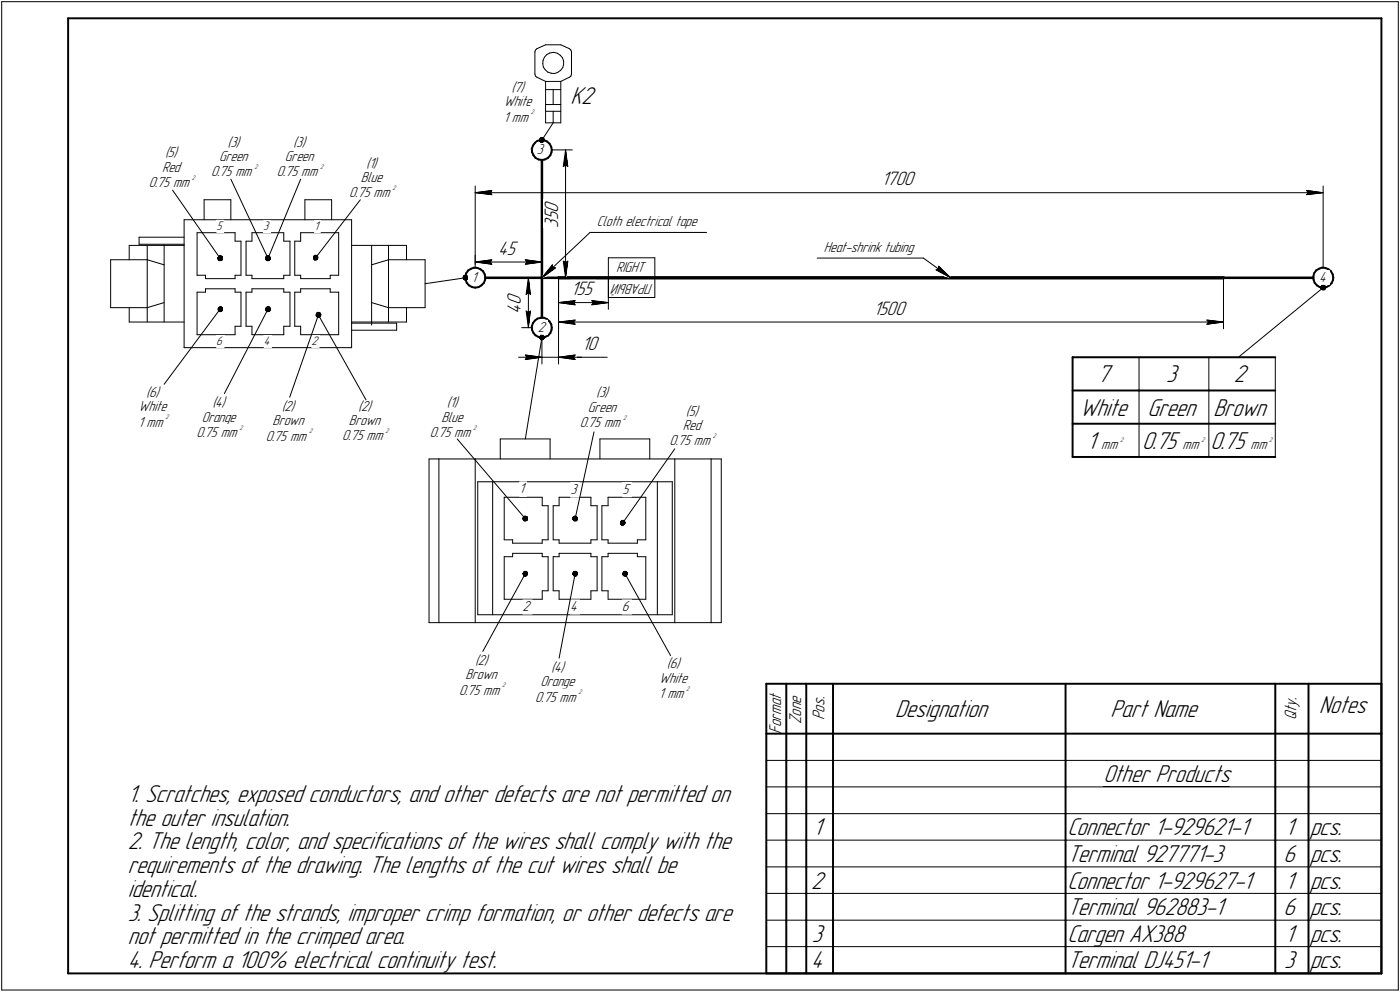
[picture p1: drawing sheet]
<svg xmlns="http://www.w3.org/2000/svg" width="421mm" height="298mm" viewBox="0 0 421 298" stroke-linecap="round" stroke-linejoin="round" font-family="sans-serif">
<defs><g id="words">
<g font-size="7.8">
<text x="171.6" y="31.2">K2</text>
<text x="330.1" y="114.9">7</text>
<text x="350.8" y="114.9">3</text>
<text x="371.1" y="114.9">2</text>
<text x="324.8" y="124.9">White</text>
<text x="345.1" y="124.9">Green</text>
<text x="364.9" y="124.9">Brown</text>
<text x="326.9" y="134.9">1</text>
<text x="343.5" y="134.9">0.75</text>
<text x="364.1" y="134.9">0.75</text>
<text x="269.2" y="215.5">Designation</text>
<text x="334" y="215.5">Part Name</text>
<text x="396.7" y="214.1">Notes</text>
<text x="331.8" y="235">Other Products</text>
<text x="38.5" y="241">1. Scratches, exposed conductors, and other defects are not permitted on</text>
<text x="38.5" y="248.1">the outer insulation.</text>
<text x="244.5" y="251">1</text>
<text x="321" y="251">Connector 1-929621-1</text>
<text x="386.5" y="251">1 pcs.</text>
<text x="38.5" y="255.2">2. The length, color, and specifications of the wires shall comply with the</text>
<text x="38.5" y="262.4">requirements of the drawing. The lengths of the cut wires shall be</text>
<text x="321" y="259">Terminal 927771-3</text>
<text x="386" y="259">6 pcs.</text>
<text x="38.5" y="269.5">identical.</text>
<text x="244" y="267">2</text>
<text x="321" y="267">Connector 1-929627-1</text>
<text x="386.5" y="267">1 pcs.</text>
<text x="321" y="275">Terminal 962883-1</text>
<text x="386" y="275">6 pcs.</text>
<text x="38.5" y="276.7">3. Splitting of the strands, improper crimp formation, or other defects are</text>
<text x="38.5" y="283.8">not permitted in the crimped area.</text>
<text x="244.2" y="283">3</text>
<text x="321" y="283">Cargen AX388</text>
<text x="386.5" y="283">1 pcs.</text>
<text x="38.5" y="290.9">4. Perform a 100% electrical continuity test.</text>
<text x="244" y="291">4</text>
<text x="321" y="291">Terminal DJ451-1</text>
<text x="386.2" y="291">3 pcs.</text>
</g>
<g font-size="6.2">
<text x="265.1" y="55.7">1700</text>
<text x="167.9" y="68.5" transform="rotate(-90 167.9 68.5)">350</text>
<text x="149.8" y="76.5">45</text>
<text x="171.7" y="88.7">155</text>
<text x="156.7" y="94.2" transform="rotate(-90 156.7 94.2)">40</text>
<text x="262.7" y="94.6">1500</text>
<text x="175" y="105.1">10</text>
</g>
<g font-size="5.4">
<text x="234.9" y="220.5" transform="rotate(-90 234.9 220.5)">Format</text>
<text x="240.9" y="217.7" transform="rotate(-90 240.9 217.7)">Zone</text>
<text x="247.9" y="216.4" transform="rotate(-90 247.9 216.4)">Pos.</text>
<text x="389.9" y="216.4" transform="rotate(-90 389.9 216.4)">Qty.</text>
</g>
<g font-size="4.6">
<text x="153.8" y="27.6">(7)</text>
<text x="151.5" y="31.9">White</text>
<text x="151.4" y="36.5">1 mm</text>
<text x="49.7" y="47.3">(5)</text>
<text x="68.4" y="44.1">(3)</text>
<text x="88.2" y="44.1">(3)</text>
<text x="161.5" y="46.3">3</text>
<text x="48.7" y="51.6">Red</text>
<text x="63.5" y="53">0.75 mm</text>
<text x="65.9" y="48.3">Green</text>
<text x="83.3" y="53">0.75 mm</text>
<text x="85.7" y="48.3">Green</text>
<text x="110.1" y="50.4">(1)</text>
<text x="44.7" y="56.2">0.75 mm</text>
<text x="105" y="59.3">0.75 mm</text>
<text x="108.5" y="54.7">Blue</text>
<text x="179.5" y="67.9">Cloth electrical tape</text>
<text x="247.8" y="75.6">Heat-shrink tubing</text>
<text x="185.3" y="81.7">RIGHT</text>
<text x="141.8" y="84.7">1</text>
<text x="196.4" y="85.2" transform="rotate(-180 196.4 85.2)">ПРАВЫЙ</text>
<text x="396.8" y="84.7">4</text>
<text x="161.8" y="99.7">2</text>
<text x="43.9" y="119.4">(6)</text>
<text x="179.3" y="119.4">(3)</text>
<text x="41.6" y="123.6">White</text>
<text x="63.9" y="122.4">(4)</text>
<text x="84.7" y="123.5">(2)</text>
<text x="107.7" y="123.5">(2)</text>
<text x="134.4" y="122.4">(1)</text>
<text x="176.8" y="123.7">Green</text>
<text x="206.3" y="124.9">(5)</text>
<text x="41.5" y="128.3">1 mm</text>
<text x="59.1" y="131.3">0.75 mm</text>
<text x="60.7" y="126.7">Orange</text>
<text x="81.9" y="127.8">Brown</text>
<text x="104.9" y="127.7">Brown</text>
<text x="129.3" y="131.3">0.75 mm</text>
<text x="132.8" y="126.7">Blue</text>
<text x="174.4" y="128.3">0.75 mm</text>
<text x="205.4" y="129.2">Red</text>
<text x="79.9" y="132.4">0.75 mm</text>
<text x="102.9" y="132.4">0.75 mm</text>
<text x="201.4" y="133.8">0.75 mm</text>
<text x="331.2" y="134.9">mm</text>
<text x="355.6" y="134.9">mm</text>
<text x="376.1" y="134.9">mm</text>
<text x="156.2" y="148.2">1</text>
<text x="171.6" y="148.5">3</text>
<text x="187.2" y="148.4">5</text>
<text x="157.1" y="183.7">2</text>
<text x="171.5" y="183.7">4</text>
<text x="187.1" y="183.7">6</text>
<text x="142.9" y="199.8">(2)</text>
<text x="165.8" y="201.9">(4)</text>
<text x="200.6" y="200.9">(6)</text>
<text x="138.1" y="208.7">0.75 mm</text>
<text x="140" y="204.1">Brown</text>
<text x="162.6" y="206.2">Orange</text>
<text x="198.2" y="209.8">1 mm</text>
<text x="198.3" y="205.1">White</text>
<text x="161" y="210.8">0.75 mm</text>
</g>
<g font-size="4">
<text x="65.1" y="69.1">5</text>
<text x="79.2" y="69.2">3</text>
<text x="94.5" y="69.1">1</text>
<text x="65" y="103.6">6</text>
<text x="79.3" y="103.6">4</text>
<text x="93.6" y="103.6">2</text>
</g>
<g font-size="2.1">
<text x="159.6" y="34.3">2</text>
<text x="57.7" y="54">2</text>
<text x="76.5" y="50.8">2</text>
<text x="96.3" y="50.8">2</text>
<text x="118" y="57.1">2</text>
<text x="49.8" y="126.1">2</text>
<text x="72.1" y="129.1">2</text>
<text x="92.9" y="130.2">2</text>
<text x="115.9" y="130.2">2</text>
<text x="142.3" y="129.1">2</text>
<text x="187.4" y="126.1">2</text>
<text x="214.4" y="131.6">2</text>
<text x="336.9" y="132.7">2</text>
<text x="361.3" y="132.7">2</text>
<text x="381.7" y="132.7">2</text>
<text x="151.1" y="206.5">2</text>
<text x="174" y="208.6">2</text>
<text x="206.4" y="207.6">2</text>
</g>
</g></defs>
<path d="M163 48.1v35.4zM146 83.5h17zM163 83.5v11.9zM163 83.5h5zM368 83.5h27z" fill="none" stroke="#000" stroke-width=".76"/>
<path d="M168 83.5h200z" fill="none" stroke="#000" stroke-width="1"/>
<g fill="none" stroke="#000" stroke-width=".59">
<path d="M20.5 5.5v287zM20.5 5.5h395zM415.5 5.5v287zM159.9 44.7l.1 1zM160 45.7l.4 1zM160.3 43.8l-.4 .9zM160.4 46.7l.6 .7zM160.9 42.9l-.6 .9zM160.9 42.9l.7-.6zM161 47.4l1 .5zM161.6 42.3l1-.2zM162 47.9l1 .2z"/>
<path d="M162.6 42.1l1.1 .1zM163 48.1l.9-.2zM163.7 42.2l.8 .3zM163.9 47.9l.9-.5zM164.5 42.5l.8 .7zM165.3 43.2l.5 .9zM165.5 46.7l-.7 .7zM165.8 44.1l.1 .9zM165.9 45.7l-.4 1zM165.9 45v.7zM140 83.1v1zM140 84.1l.4 .9z"/>
<path d="M140.2 82.1l-.2 1zM140.4 85l.7 .8zM140.8 81.3l.8-.5zM140.8 81.3l-.6 .8zM141.1 85.8l.9 .5zM141.6 80.8l1-.4zM142 86.3l.9 .1zM142.6 80.4l1 .1zM142.9 86.4l1-.1zM143.6 80.5l.9 .4zM143.9 86.3l.9-.5zM144.5 80.9l.8 .6z"/>
<path d="M145.3 81.5l.5 1zM145.5 85.1l-.7 .7zM145.8 82.5l.2 1zM145.9 84.2l-.4 .9zM146 83.5l-.1 .7zM159.9 98.1l.1 1zM160 99.1l.4 1zM160.3 97.1l-.4 1zM160.9 96.4l-.6 .7zM160.9 96.4l.7-.6zM161.6 95.8l1-.3zM162.6 95.5h1.1z"/>
<path d="M163.7 95.5l.8 .4zM164.5 95.9l.8 .7zM165.3 96.6l.5 .9zM165.8 97.5l.1 1zM165.9 99.1l-.4 1zM165.9 98.5v.6zM395 83.1l.1 1zM395.1 84.1l.3 .9zM395.2 82.1l-.2 1zM395.4 85l.7 .8zM395.8 81.3l-.6 .8zM395.8 81.3l.9-.5z"/>
<path d="M396.1 85.8l.8 .5zM396.7 80.8l.9-.4zM396.9 86.3l1 .1zM397.6 80.4l1 .1zM397.9 86.4l1-.1zM398.6 80.5l.9 .4zM398.9 86.3l.9-.5zM399.5 80.9l.8 .6zM399.8 85.8l.7-.7zM400.3 81.5l.5 1zM400.8 82.5l.2 1zM400.9 84.2l-.4 .9z"/>
<path d="M401 83.5l-.1 .7zM160.4 100.1l.6 .7zM161 100.8l1 .5zM162 101.3l1 .1zM163 101.4l.9-.1zM163.9 101.3l.9-.5zM165.5 100.1l-.7 .7zM322.6 107.4h60.9zM322.6 107.4v29.9zM322.6 117.3h20zM342.6 117.3h21zM363.6 117.3h19.9z"/>
<path d="M322.6 127.3h60.9zM322.6 137.3h60.9zM230.5 205.5v87zM230.5 205.5h185zM236.5 205.5v15zM242.5 205.5v15zM250.5 205.5v15zM320.5 205.5v15zM383.5 205.5v15zM393.5 205.5v15zM415.5 205.5v87zM230.5 220.5h185z"/>
<path d="M236.5 220.5v8zM236.5 228.5v8zM236.5 236.5v8zM242.5 220.5v8zM242.5 228.5v8zM242.5 236.5v8zM250.5 220.5v8zM250.5 228.5v8zM250.5 236.5v8zM320.5 220.5v8zM320.5 228.5v8zM320.5 236.5v8z"/>
<path d="M383.5 220.5v8zM383.5 228.5v8zM383.5 236.5v8zM393.5 220.5v8zM393.5 228.5v8zM393.5 236.5v8zM236.5 244.5v8zM236.5 252.5v8zM242.5 244.5v8zM242.5 252.5v8zM250.5 244.5v8zM250.5 252.5v8z"/>
<path d="M320.5 244.5v8zM320.5 252.5v8zM383.5 244.5v8zM383.5 252.5v8zM393.5 244.5v8zM393.5 252.5v8zM236.5 260.5v8zM236.5 268.5v8zM236.5 276.5v8zM242.5 260.5v8zM242.5 268.5v8zM242.5 276.5v8z"/>
<path d="M250.5 260.5v8zM250.5 268.5v8zM250.5 276.5v8zM320.5 260.5v8zM320.5 268.5v8zM320.5 276.5v8zM383.5 260.5v8zM383.5 268.5v8zM383.5 276.5v8zM393.5 260.5v8zM393.5 268.5v8zM393.5 276.5v8z"/>
<path d="M20.5 292.5h395zM230.5 292.5h185zM236.5 284.5v8zM242.5 284.5v8zM250.5 284.5v8zM320.5 284.5v8zM383.5 284.5v8zM393.5 284.5v8z"/>
</g>
<g fill="none" stroke="#000" stroke-width=".3">
<path d="M.5 .5v297zM.5 .5h420zM160.9 15.6v6.7zM161 15.1l.5-.5zM161 15.1l-.1 .5zM161.5 14.6l2.6-1.1zM163.2 19.1l.2 1.1zM163.3 18.1l-.1 1zM163.7 17.2l-.4 .9zM164.1 13.5h4.6zM164.4 16.4l-.7 .8zM164.4 16.4l1-.5z"/>
<path d="M165.4 15.9l1-.2zM166.4 15.7h.2zM166.6 15.7l1 .3zM167.6 16l.9 .6zM168.5 16.6l.7 .8zM168.7 13.5l2.6 1.1zM169.2 17.4l.3 1zM169.5 19.4l-.3 .9zM169.5 18.4v1zM171.3 14.6l.4 .5zM171.7 15.1l.2 .5zM171.9 15.6v6.7z"/>
<path d="M420.5 .5v297zM160.9 22.3l.1 .6zM161 22.9l.5 .3zM161.5 23.2l2.6 1.3zM163.4 20.2l.6 .8zM164 21l.8 .7zM164.1 36.9h4.6zM164.1 31.4h4.6zM164.1 24.5h4.6zM164.1 24.5v12.4zM164.1 33.4h4.6zM164.1 26.9h4.6z"/>
<path d="M164.8 21.7l1 .3zM165.8 22l1 .1zM166.4 33.4v3.5zM166.4 26.9v4.5zM166.4 36.9l-3.4 5.2zM166.8 22.1l.9-.3zM167.7 21.8l.9-.6zM168.7 24.5v12.4zM168.7 24.5l2.6-1.3zM169.2 20.3l-.6 .9zM171.3 23.2l.4-.3zM171.9 22.3l-.2 .6z"/>
<path d="M51.9 57.2l14.3 20.4zM69.4 53.8l11.2 23.8zM90.4 53.8l-9.8 23.8zM142.9 55.9v23.5zM142.9 57.9l5-.7zM142.9 57.9h255zM142.9 57.9l5 .6zM147.5 57.9l.4 .6zM147.9 57.2l-.4 .7zM165.9 45h6.2zM169.4 50l.7-.5zM170.1 49.5l.7 .5z"/>
<path d="M170.1 45l-.7 5zM170.1 45l.7 5zM170.1 45v38.5zM392.9 57.2l5 .7zM392.9 58.5l5-.6zM392.9 57.2l.5 .7zM393.4 57.9l-.5 .6zM397.9 55.9v24.5zM33.3 78.1h11zM33.3 78.1v14.4zM38.9 73.7v4.4zM38.9 73.7h16.5z"/>
<path d="M41.8 71.3h13.6zM41.8 71.3v2.1zM41.8 73.4h13.6zM44.3 78.1v14.4zM44.3 73.7v4.4zM44.3 78.1l5.1 1.5zM49.4 73.7v23.1zM55.4 66h50.3zM55.4 66v38.5zM59.3 69.9h11.4zM59.3 69.9v12.8zM61.4 60v6z"/>
<path d="M61.4 60h8zM69.4 60v6zM70.7 69.9v2.6zM70.7 72.5h1.8zM72.5 72.5v10.2zM74 72.5v10.2zM74 72.5h1.8zM75.8 69.9v2.6zM75.8 69.9h9.5zM85.3 69.9v2.6zM85.3 72.5h1.9zM87.2 72.5v10.2z"/>
<path d="M88.6 72.5v10.2zM88.6 72.5h1.8zM90.4 69.9h11.5zM90.4 69.9v2.6zM91.7 60v6zM91.7 60h8zM99.7 60v6zM101.9 69.9v12.8zM105.7 66v38.5zM105.7 73.7h16.6zM108.4 60l-13.5 17.5zM111.8 79.6l5-1.5z"/>
<path d="M111.8 73.7v24zM116.8 78.1h11zM116.8 78.1v14.4zM116.8 73.7v4.4zM122.3 73.7v4.4zM127.8 78.1v14.4zM142.9 76.7v3.7zM142.9 78.7l5-.6zM142.9 78.7h20.1zM142.9 78.7l5 .7zM147.5 78.7l.4 .7zM147.9 78.1l-.4 .6z"/>
<path d="M158 78.1l.4 .6zM158 78.1l5 .6zM158 79.4l5-.7zM158.4 78.7l-.4 .7zM163 76.7v6.8zM166.1 79.6l.1 .7zM166.1 79.6l-3.1 3.9zM169.4 78.5l.7 .4zM169.4 78.5l.7 5zM170.1 78.9l.7-.4zM170.8 78.5l-.7 5zM177.5 69.8h35z"/>
<path d="M183 77.5h13.9zM183 77.5v6zM196.9 77.5v6zM245.8 77.6h31.9zM277.7 77.6l8.2 5.9zM33.3 92.5h11zM38.9 96.8h16.5zM38.9 92.5v4.3zM44.3 92.5v4.3zM44.3 92.5l5.1-1.6zM59.3 82.7h2.5zM59.3 87.8h2.5z"/>
<path d="M59.3 87.8v12.8zM61.8 86.8h8.9zM61.8 82.7v1zM61.8 83.7h8.9zM61.8 86.8v1zM66.2 92.9l-16.8 22.6zM70.7 82.7v1zM70.7 86.8v1zM70.7 87.8h1.8zM70.7 98v2.6zM70.7 82.7h1.8zM70.7 98h1.8z"/>
<path d="M72.5 87.8v10.2zM74 82.7h1.8zM74 98h1.8zM74 87.8v10.2zM74 87.8h1.8zM75.8 82.7v1zM75.8 83.7h9.5zM75.8 86.8v1zM75.8 98v2.6zM75.8 86.8h9.5zM80.6 92.9l-13.1 25.4zM85.3 82.7h1.9z"/>
<path d="M85.3 98h1.9zM85.3 86.8v1zM85.3 87.8h1.9zM85.3 82.7v1zM85.3 98v2.6zM87.2 87.8v10.2zM88.6 87.8v10.2zM88.6 87.8h1.8zM88.6 82.7h1.8zM88.6 98h1.8zM90.4 86.8h8.9zM90.4 83.7h8.9z"/>
<path d="M90.4 82.7v1zM90.4 86.8v1zM90.4 98v2.6zM95.8 94.7l-8.7 24.7zM95.8 94.7l14.3 25.4zM99.3 82.7v1zM99.3 86.8v1zM99.3 87.8h2.6zM99.3 82.7h2.6zM101.9 87.8v12.8zM105.7 97.1h13.6zM105.7 96.8h16.6z"/>
<path d="M105.7 99.2h13.6zM111.8 90.9l5 1.6zM116.8 92.5v4.3zM116.8 92.5h11zM119.3 97.1v2.1zM122.3 92.5v4.3zM127.8 85.3l12.2-1.8zM156.9 98.5h3zM156.9 83.5h6.1zM158.2 88.5l.7-.5zM158.2 93.5l.7 5zM158.2 93.5l.7 .5z"/>
<path d="M158.9 83.5l.6 5zM158.9 94l.6-.5zM158.9 83.5v15zM158.9 83.5l-.7 5zM158.9 88l.6 .5zM159.5 93.5l-.6 5zM163 83.5l14.5-13.7zM163 83.5l4-3zM163 83.5h9.1zM166.2 80.3l.8 .2zM168 96.8l5 .7zM168 90.9l5 .7z"/>
<path d="M168 83.5v25.9zM168 83.5v15.3zM168 83.5v9.5zM168 96.8l5-.6zM168 96.8h200zM168 90.9l5-.6zM168 90.9h15zM172.5 96.8l.5 .7zM172.5 90.9l.5 .7zM173 96.2l-.5 .6zM173 90.3l-.5 .6zM178 90.3l5 .6z"/>
<path d="M178 90.3l.5 .6zM178 91.6l5-.7zM178.5 90.9l-.5 .7zM183 83.5h13.9zM183 89.4h13.9zM183 83.5v5.9zM183 83.5v9.5zM196.9 83.5v5.9zM281.5 81.1l4.4 2.4zM281.5 81.1l.8-.2zM282.3 80v.9zM282.3 80l3.6 3.5z"/>
<path d="M363 97.5l5-.7zM363 96.2l.5 .6zM363 96.2l5 .6zM363.5 96.8l-.5 .7zM368 83.5v15.3zM55.4 104.5h50.3zM59.3 100.6h11.4zM75.8 100.6h9.5zM90.4 100.6h11.5zM156 107.4h7zM158 106.7l.4 .7zM158 108l5-.6z"/>
<path d="M158 106.7l5 .7zM158.4 107.4l-.4 .6zM163 101.4l-5 30.5zM163 101.4v8zM163 107.4h5zM168 107.4l5-.7zM168 107.4h5zM168 107.4l5 .6zM168 107.4h6.9zM172.5 107.4l.5 .6zM173 106.7l-.5 .7zM173 107.4h9.6z"/>
<path d="M342.6 107.4v29.9zM363.6 107.4v29.9zM372.4 107.4l25.5-21zM383.5 107.4v29.9zM129 137.9v49.2zM129 137.9h3zM132 137.9h10.9zM132 137.9v49.2zM137.5 131.9l20.5 24zM142.9 137.9h60zM142.9 137.9v49.2zM150.5 131.9v6z"/>
<path d="M150.5 131.9h14.9zM165.4 131.9v6zM178.6 129.8l-5.6 26.1zM180.4 131.9v6zM180.4 131.9h15zM195.4 131.9v6zM202.9 137.9v49.2zM202.9 137.9h11zM202.9 134.9l-15.6 22.2zM213.9 137.9v49.2zM213.9 137.9h3zM216.9 137.9v49.2z"/>
<path d="M143.7 144.8v39.9zM143.7 144.8h58.5zM148.2 144.8v39.9zM151.6 149.4h11.5zM151.6 149.4v12.8zM163.1 149.4v2.6zM163.1 152h1.7zM164.8 152v10.2zM166.4 152v10.2zM166.4 152h1.7zM168.1 149.4h9.6zM168.1 149.4v2.6z"/>
<path d="M177.7 149.4v2.6zM177.7 152h1.9zM179.6 152v10.2zM181 152v10.2zM181 152h1.9zM182.9 149.4v2.6zM182.9 149.4h11.3zM194.2 149.4v12.8zM197.7 144.8v39.9zM202.2 144.8v39.9zM151.6 162.2h2.6zM151.6 167.3h2.6z"/>
<path d="M151.6 167.3v12.8zM154.2 162.2v1zM154.2 163.2h8.9zM154.2 166.3v1zM154.2 166.3h8.9zM158 172.4l-12.8 23.3zM163.1 162.2v1zM163.1 166.3v1zM163.1 167.3h1.7zM163.1 177.5v2.6zM163.1 162.2h1.7zM163.1 177.5h1.7z"/>
<path d="M164.8 167.3v10.2zM166.4 167.3v10.2zM166.4 167.3h1.7zM166.4 162.2h1.7zM166.4 177.5h1.7zM168.1 166.3h9.6zM168.1 162.2v1zM168.1 163.2h9.6zM168.1 166.3v1zM168.1 177.5v2.6zM173 172.4l-4.9 25.4zM177.7 162.2h1.9z"/>
<path d="M177.7 177.5h1.9zM177.7 166.3v1zM177.7 167.3h1.9zM177.7 162.2v1zM177.7 177.5v2.6zM179.6 167.3v10.2zM181 162.2h1.9zM181 177.5h1.9zM181 167.3v10.2zM181 167.3h1.9zM182.9 163.2h8.8zM182.9 162.2v1z"/>
<path d="M182.9 166.3v1zM182.9 177.5v2.6zM182.9 166.3h8.8zM188 172.4l13.7 24.6zM191.7 162.2v1zM191.7 166.3v1zM191.7 167.3h2.5zM191.7 162.2h2.5zM194.2 167.3v12.8zM129 187.1h3zM132 187.1h10.9zM142.9 187.1h60z"/>
<path d="M143.7 184.7h58.5zM151.6 180.1h11.5zM168.1 180.1h9.6zM182.9 180.1h11.3zM202.9 187.1h11zM213.9 187.1h3zM230.5 228.5h6zM230.5 236.5h6zM236.5 228.5h6zM236.5 236.5h6zM242.5 228.5h8zM242.5 236.5h8z"/>
<path d="M250.5 228.5h70zM250.5 236.5h70zM320.5 228.5h63zM320.5 236.5h63zM331.9 236.4h37.8zM383.5 228.5h10zM383.5 236.5h10zM393.5 228.5h22zM393.5 236.5h22zM230.5 244.5h6zM230.5 252.5h6zM236.5 244.5h6z"/>
<path d="M236.5 252.5h6zM242.5 244.5h8zM242.5 252.5h8zM250.5 244.5h70zM250.5 252.5h70zM320.5 244.5h63zM320.5 252.5h63zM383.5 244.5h10zM383.5 252.5h10zM393.5 244.5h22zM393.5 252.5h22zM230.5 260.5h6z"/>
<path d="M230.5 268.5h6zM230.5 276.5h6zM236.5 260.5h6zM236.5 268.5h6zM236.5 276.5h6zM242.5 260.5h8zM242.5 268.5h8zM242.5 276.5h8zM250.5 260.5h70zM250.5 268.5h70zM250.5 276.5h70zM320.5 260.5h63z"/>
<path d="M320.5 268.5h63zM320.5 276.5h63zM383.5 260.5h10zM383.5 268.5h10zM383.5 276.5h10zM393.5 260.5h22zM393.5 268.5h22zM393.5 276.5h22zM.5 297.5h420zM230.5 284.5h6zM236.5 284.5h6zM242.5 284.5h8z"/>
<path d="M250.5 284.5h70zM320.5 284.5h63zM383.5 284.5h10zM393.5 284.5h22z"/>
</g>
<g fill="#fff" stroke="#fff" stroke-width=".3">
<path d="M149.9 72.1h6.1zM149.9 72.1h6.1zM149.9 72.2h6.1zM149.9 72.3h6.1zM149.9 72.4h6.1zM149.9 72.5h6.1zM149.9 72.6h6.1zM149.9 72.6h6.1zM149.9 72.7h6.1zM149.9 72.8h6.1zM149.9 72.9h6.1zM149.9 73h6.1zM149.9 73.1h6.1zM149.9 73.2h6.1zM149.9 73.2h6.1zM149.9 73.3h6.1zM149.9 73.4h6.1zM149.9 73.5h6.1zM149.9 73.6h6.1zM149.9 73.7h6.1zM149.9 73.7h6.1zM149.9 73.8h6.1zM149.9 73.9h6.1zM149.9 74h6.1zM149.9 74.1h6.1zM149.9 74.2h6.1zM149.9 74.3h6.1zM149.9 74.3h6.1zM149.9 74.4h6.1zM149.9 74.5h6.1zM149.9 74.6h6.1zM149.9 74.7h6.1zM149.9 74.8h6.1zM149.9 74.8h6.1zM149.9 74.9h6.1zM149.9 75h6.1zM149.9 75.1h6.1zM149.9 75.2h6.1zM149.9 75.3h6.1zM149.9 75.4h6.1zM149.9 75.4h6.1zM149.9 75.5h6.1zM149.9 75.6h6.1zM149.9 75.7h6.1zM149.9 75.8h6.1zM149.9 75.9h6.1zM149.9 75.9h6.1zM149.9 76h6.1zM149.9 76.1h6.1zM149.9 76.2h6.1zM149.9 76.3h6.1zM149.9 76.4h6.1zM149.9 76.5h6.1zM149.9 76.5h6.1zM149.9 76.6h6.1zM149.9 76.7h6.1zM149.9 76.8h6.1zM149.9 76.9h6.1zM149.9 77h6.1zM149.9 77h6.1zM149.9 77.1h6.1zM149.9 77.2h6.1zM149.9 77.3h6.1zM149.9 77.4h6.1zM149.9 77.5h6.1zM149.9 77.6h6.1zM149.9 77.6h6.1z"/>
<path d="M147.8 77.6h.6zM147.2 77.6h1.2zM146.6 77.7h1.8zM146 77.8h2.4zM145.4 77.9h3zM144.7 78h3.7zM144.5 78.1h3.9zM144.4 78.1h4zM144.1 78.2h4.3zM143.9 78.3h4.5zM143.8 78.4h4.6zM143.5 78.5h4.9zM143.3 78.6h5.1zM143.2 78.7h5.2zM142.9 78.7h5.5zM143.2 78.8h5.2zM143.3 78.9h5.1zM143.5 79h4.9zM143.8 79.1h4.6zM143.9 79.2h4.5zM144.1 79.2h4.3zM144.4 79.3h4zM144.5 79.4h3.9zM144.7 79.5h3.7zM145.5 79.6h2.9zM146.2 79.7h2.2zM147 79.8h1.4zM147.7 79.8h.7z"/>
<path d="M157.5 77.6h.7zM157.5 77.6h1.2zM157.5 77.7h1.8zM157.5 77.8h2.5zM157.5 77.9h3.1zM157.5 78h3.7zM157.5 78.1h4zM157.5 78.1h4.1zM157.5 78.2h4.3zM157.5 78.3h4.6zM157.5 78.4h4.7zM157.5 78.5h4.9zM157.5 78.6h5.1zM157.5 78.7h5.3zM157.5 78.7h5.5zM157.5 78.8h5.3zM157.5 78.9h5.1zM157.5 79h4.9zM157.5 79.1h4.7zM157.5 79.2h4.6zM157.5 79.2h4.3zM157.5 79.3h4.1zM157.5 79.4h4zM157.5 79.5h3.7zM157.5 79.6h3zM157.5 79.7h2.3zM157.5 79.8h1.5zM157.5 79.8h.7z"/>
<path d="M152.1 87.7h5.8zM152.1 87.8h5.8zM152.1 87.9h5.8zM152.1 88h5.8zM152.1 88.1h5.8zM152.1 88.1h5.8zM152.1 88.2h5.8zM152.1 88.3h5.8zM152.1 88.4h5.8zM152.1 88.5h5.8zM152.1 88.6h5.8zM152.1 88.6h5.8zM152.1 88.7h5.8zM152.1 88.8h5.8zM152.1 88.9h5.8zM152.1 89h5.8zM152.1 89.1h5.8zM152.1 89.2h5.8zM152.1 89.2h5.8zM152.1 89.3h5.8zM152.1 89.4h5.8zM152.1 89.5h5.8zM152.1 89.6h5.8zM152.1 89.7h5.8zM152.1 89.7h5.8zM152.1 89.8h5.8zM152.1 89.9h5.8zM152.1 90h5.8zM152.1 90.1h5.8zM152.1 90.2h5.8zM152.1 90.3h5.8zM152.1 90.3h5.8zM152.1 90.4h5.8zM152.1 90.5h5.8zM152.1 90.6h5.8zM152.1 90.7h5.8zM152.1 90.8h5.8zM152.1 90.8h5.8zM152.1 90.9h5.8zM152.1 91h5.8zM152.1 91.1h5.8zM152.1 91.2h5.8zM152.1 91.3h5.8zM152.1 91.4h5.8zM152.1 91.4h5.8zM152.1 91.5h5.8zM152.1 91.6h5.8zM152.1 91.7h5.8zM152.1 91.8h5.8zM152.1 91.9h5.8zM152.1 91.9h5.8zM152.1 92h5.8zM152.1 92.1h5.8zM152.1 92.2h5.8zM152.1 92.3h5.8zM152.1 92.4h5.8zM152.1 92.5h5.8zM152.1 92.5h5.8zM152.1 92.6h5.8zM152.1 92.7h5.8zM152.1 92.8h5.8zM152.1 92.9h5.8zM152.1 93h5.8zM152.1 93h5.8zM152.1 93.1h5.8zM152.1 93.2h5.8zM152.1 93.3h5.8zM152.1 93.4h5.8zM152.1 93.5h5.8zM152.1 93.6h5.8zM152.1 93.6h5.8zM152.1 93.7h5.8zM152.1 93.8h5.8zM152.1 93.9h5.8zM152.1 94h5.8zM152.1 94.1h5.8zM152.1 94.1h5.8z"/>
<path d="M158.8 83.7h.3zM158.8 83.8h.3zM158.7 83.9h.4zM158.7 84h.5zM158.7 84.1h.5zM158.7 84.2h.6zM158.7 84.2h.6zM158.6 84.3h.7zM158.6 84.4h.7zM158.5 84.5h.8zM158.5 84.6h.8zM158.4 84.7h1zM158.4 84.8h1zM158.4 84.8h1.1zM158.3 84.9h1.2zM158.3 85h1.2zM158.2 85.1h1.4zM158.2 85.2h1.4zM158.2 85.3h1.4zM158.2 85.3h1.5zM158.2 85.4h1.5zM158.2 85.5h1.5zM158.2 85.6h1.5zM158.2 85.7h1.5zM158.2 85.8h1.5zM158.2 85.9h1.5zM158.1 85.9h1.7zM158.1 86h1.7zM158.1 86.1h1.7zM158.1 86.2h1.7zM158.1 86.3h1.7zM158.1 86.4h1.7zM158.1 86.4h1.7zM158 86.5h1.9zM158 86.6h1.9zM158 86.7h1.9zM158 86.8h1.9zM158 86.9h1.9zM158 87h1.9zM158 87h1.9zM157.9 87.1h2zM157.9 87.2h2zM157.9 87.3h2zM157.9 87.4h2zM157.9 87.5h2zM157.9 87.5h2zM157.9 87.6h2zM157.9 87.7h2zM157.8 87.8h2.2zM157.8 87.9h2.2zM157.8 88h2.2zM157.8 88.1h2.2zM157.8 88.1h2.2zM157.8 88.2h2.2zM157.8 88.3h2.2zM157.7 88.4h2.4zM157.7 88.5h2.4zM157.7 88.6h2.4zM157.7 88.6h2.4zM157.7 88.7h2.4zM157.7 88.8h2.4zM157.7 88.9h2.4z"/>
<path d="M157.6 93h2.5zM157.7 93h2.4zM157.7 93.1h2.4zM157.7 93.2h2.4zM157.7 93.3h2.4zM157.7 93.4h2.4zM157.7 93.5h2.4zM157.7 93.6h2.4zM157.8 93.6h2.2zM157.8 93.7h2.2zM157.8 93.8h2.2zM157.8 93.9h2.2zM157.8 94h2.2zM157.8 94.1h2.2zM157.8 94.1h2.2zM157.9 94.2h2zM157.9 94.3h2zM157.9 94.4h2zM157.9 94.5h2zM157.9 94.6h2zM157.9 94.7h2zM157.9 94.7h2zM157.9 94.8h2zM158 94.9h1.9zM158 95h1.9zM158 95.1h1.9zM158 95.2h1.9zM158 95.2h1.9zM158 95.3h1.9zM158 95.4h1.9zM158.1 95.5h1.7zM158.1 95.6h1.7zM158.1 95.7h1.7zM158.1 95.8h1.7zM158.1 95.8h1.7zM158.1 95.9h1.7zM158.1 96h1.7zM158.2 96.1h1.5zM158.2 96.2h1.5zM158.2 96.3h1.5zM158.2 96.4h1.5zM158.2 96.4h1.5zM158.2 96.5h1.5zM158.2 96.6h1.5zM158.2 96.7h1.4zM158.2 96.8h1.4zM158.2 96.9h1.4zM158.3 96.9h1.2zM158.3 97h1.2zM158.4 97.1h1.1zM158.4 97.2h1zM158.4 97.3h1zM158.5 97.4h.8zM158.5 97.5h.8zM158.6 97.5h.7zM158.6 97.6h.7zM158.7 97.7h.6zM158.7 97.8h.6zM158.7 97.9h.5zM158.8 98h.4zM158.8 98h.3zM158.8 98.1h.3zM158.8 98.2h.3z"/>
<path d="M163.4 60h5.7zM163.4 60.1h5.7zM163.4 60.2h5.7zM163.4 60.3h5.7zM163.4 60.4h5.7zM163.4 60.5h5.7zM163.4 60.5h5.7zM163.4 60.6h5.7zM163.4 60.7h5.7zM163.4 60.8h5.7zM163.4 60.9h5.7zM163.4 61h5.7zM163.4 61h5.7zM163.4 61.1h5.7zM163.4 61.2h5.7zM163.4 61.3h5.7zM163.4 61.4h5.7zM163.4 61.5h5.7zM163.4 61.6h5.7zM163.4 61.6h5.7zM163.4 61.7h5.7zM163.4 61.8h5.7zM163.4 61.9h5.7zM163.4 62h5.7zM163.4 62.1h5.7zM163.4 62.1h5.7zM163.4 62.2h5.7zM163.4 62.3h5.7zM163.4 62.4h5.7zM163.4 62.5h5.7zM163.4 62.6h5.7zM163.4 62.7h5.7zM163.4 62.7h5.7zM163.4 62.8h5.7zM163.4 62.9h5.7zM163.4 63h5.7zM163.4 63.1h5.7zM163.4 63.2h5.7zM163.4 63.2h5.7zM163.4 63.3h5.7zM163.4 63.4h5.7zM163.4 63.5h5.7zM163.4 63.6h5.7zM163.4 63.7h5.7zM163.4 63.8h5.7zM163.4 63.8h5.7zM163.4 63.9h5.7zM163.4 64h5.7zM163.4 64.1h5.7zM163.4 64.2h5.7zM163.4 64.3h5.7zM163.4 64.3h5.7zM163.4 64.4h5.7zM163.4 64.5h5.7zM163.4 64.6h5.7zM163.4 64.7h5.7zM163.4 64.8h5.7zM163.4 64.9h5.7zM163.4 64.9h5.7zM163.4 65h5.7zM163.4 65.1h5.7zM163.4 65.2h5.7zM163.4 65.3h5.7zM163.4 65.4h5.7zM163.4 65.4h5.7zM163.4 65.5h5.7zM163.4 65.6h5.7zM163.4 65.7h5.7zM163.4 65.8h5.7zM163.4 65.9h5.7zM163.4 66h5.7zM163.4 66h5.7zM163.4 66.1h5.7zM163.4 66.2h5.7zM163.4 66.3h5.7zM163.4 66.4h5.7zM163.4 66.5h5.7zM163.4 66.5h5.7zM163.4 66.6h5.7zM163.4 66.7h5.7zM163.4 66.8h5.7zM163.4 66.9h5.7zM163.4 67h5.7zM163.4 67.1h5.7zM163.4 67.1h5.7zM163.4 67.2h5.7zM163.4 67.3h5.7zM163.4 67.4h5.7zM163.4 67.5h5.7zM163.4 67.6h5.7zM163.4 67.6h5.7zM163.4 67.7h5.7zM163.4 67.8h5.7zM163.4 67.9h5.7zM163.4 68h5.7zM163.4 68.1h5.7zM163.4 68.2h5.7zM163.4 68.2h5.7zM163.4 68.3h5.7zM163.4 68.4h5.7z"/>
<path d="M168.8 78h2.5zM168.9 78.1h2.4zM168.9 78.1h2.4zM168.9 78.2h2.4zM168.9 78.3h2.4zM168.9 78.4h2.4zM168.9 78.5h2.4zM168.9 78.6h2.4zM169 78.7h2.3zM169 78.7h2.2zM169 78.8h2.2zM169 78.9h2.2zM169 79h2.2zM169 79.1h2.2zM169 79.2h2.2zM169.1 79.2h2.1zM169.1 79.3h2.1zM169.1 79.4h2.1zM169.1 79.5h2zM169.1 79.6h2zM169.1 79.7h2zM169.1 79.8h2zM169.2 79.8h1.9zM169.2 79.9h1.9zM169.2 80h1.9zM169.2 80.1h1.9zM169.2 80.2h1.8zM169.2 80.3h1.8zM169.2 80.3h1.8zM169.2 80.4h1.8zM169.2 80.5h1.8zM169.2 80.6h1.8zM169.2 80.7h1.8zM169.2 80.8h1.8zM169.2 80.9h1.8zM169.2 80.9h1.7zM169.3 81h1.6zM169.3 81.1h1.6zM169.3 81.2h1.6zM169.3 81.3h1.6zM169.3 81.4h1.6zM169.3 81.4h1.6zM169.3 81.5h1.6zM169.3 81.6h1.6zM169.4 81.7h1.5zM169.4 81.8h1.5zM169.5 81.9h1.3zM169.5 82h1.3zM169.6 82h1.1zM169.6 82.1h1.1zM169.6 82.2h1.1zM169.7 82.3h.9zM169.7 82.4h.9zM169.8 82.5h.7zM169.8 82.5h.7zM169.8 82.6h.7zM169.8 82.7h.6zM169.8 82.8h.6zM169.9 82.9h.4zM169.9 83h.4zM169.9 83.1h.4zM170 83.1h.3zM170 83.2h.3z"/>
<path d="M170 45.3h.3zM170 45.4h.3zM169.9 45.5h.4zM169.9 45.6h.4zM169.8 45.6h.5zM169.8 45.7h.6zM169.8 45.8h.6zM169.8 45.9h.7zM169.8 46h.7zM169.7 46.1h.9zM169.7 46.1h.9zM169.6 46.2h1zM169.6 46.3h1.1zM169.6 46.4h1.1zM169.5 46.5h1.3zM169.5 46.6h1.3zM169.4 46.7h1.5zM169.4 46.7h1.5zM169.3 46.8h1.6zM169.3 46.9h1.6zM169.3 47h1.6zM169.3 47.1h1.6zM169.3 47.2h1.6zM169.3 47.2h1.6zM169.3 47.3h1.6zM169.3 47.4h1.6zM169.2 47.5h1.7zM169.2 47.6h1.8zM169.2 47.7h1.8zM169.2 47.8h1.8zM169.2 47.8h1.8zM169.2 47.9h1.8zM169.2 48h1.8zM169.2 48.1h1.8zM169.2 48.2h1.8zM169.2 48.3h1.8zM169.2 48.3h1.9zM169.2 48.4h1.9zM169.2 48.5h1.9zM169.2 48.6h1.9zM169.1 48.7h2zM169.1 48.8h2zM169.1 48.9h2zM169.1 48.9h2zM169.1 49h2zM169.1 49.1h2.1zM169.1 49.2h2.1zM169.1 49.3h2.1zM169 49.4h2.2zM169 49.4h2.2zM169 49.5h2.2zM169 49.6h2.2zM169 49.7h2.2zM169 49.8h2.2zM169 49.9h2.3zM168.9 50h2.4zM168.9 50h2.4zM168.9 50.1h2.4zM168.9 50.2h2.4zM168.9 50.3h2.4zM168.9 50.4h2.4zM168.9 50.5h2.4z"/>
<path d="M174.9 100.7h5.8zM174.9 100.8h5.8zM174.9 100.8h5.8zM174.9 100.9h5.8zM174.9 101h5.8zM174.9 101.1h5.8zM174.9 101.2h5.8zM174.9 101.3h5.8zM174.9 101.3h5.8zM174.9 101.4h5.8zM174.9 101.5h5.8zM174.9 101.6h5.8zM174.9 101.7h5.8zM174.9 101.8h5.8zM174.9 101.9h5.8zM174.9 101.9h5.8zM174.9 102h5.8zM174.9 102.1h5.8zM174.9 102.2h5.8zM174.9 102.3h5.8zM174.9 102.4h5.8zM174.9 102.4h5.8zM174.9 102.5h5.8zM174.9 102.6h5.8zM174.9 102.7h5.8zM174.9 102.8h5.8zM174.9 102.9h5.8zM174.9 103h5.8zM174.9 103h5.8zM174.9 103.1h5.8zM174.9 103.2h5.8zM174.9 103.3h5.8zM174.9 103.4h5.8zM174.9 103.5h5.8zM174.9 103.5h5.8zM174.9 103.6h5.8zM174.9 103.7h5.8zM174.9 103.8h5.8zM174.9 103.9h5.8zM174.9 104h5.8zM174.9 104.1h5.8zM174.9 104.1h5.8zM174.9 104.2h5.8zM174.9 104.3h5.8zM174.9 104.4h5.8zM174.9 104.5h5.8zM174.9 104.6h5.8zM174.9 104.6h5.8zM174.9 104.7h5.8zM174.9 104.8h5.8zM174.9 104.9h5.8zM174.9 105h5.8zM174.9 105.1h5.8zM174.9 105.2h5.8zM174.9 105.2h5.8zM174.9 105.3h5.8zM174.9 105.4h5.8zM174.9 105.5h5.8zM174.9 105.6h5.8zM174.9 105.7h5.8zM174.9 105.7h5.8zM174.9 105.8h5.8zM174.9 105.9h5.8zM174.9 106h5.8zM174.9 106.1h5.8zM174.9 106.2h5.8zM174.9 106.3h5.8z"/>
<path d="M157.5 106.3h.7zM157.5 106.3h1.5zM157.5 106.4h2.3zM157.5 106.5h3zM157.5 106.6h3.7zM157.5 106.7h4zM157.5 106.8h4.1zM157.5 106.8h4.3zM157.5 106.9h4.6zM157.5 107h4.7zM157.5 107.1h4.9zM157.5 107.2h5.1zM157.5 107.3h5.3zM157.5 107.4h5.5zM157.5 107.4h5.3zM157.5 107.5h5.1zM157.5 107.6h4.9zM157.5 107.7h4.7zM157.5 107.8h4.6zM157.5 107.9h4.3zM157.5 108h4.1zM157.5 108h4zM157.5 108.1h3.7zM157.5 108.2h3.1zM157.5 108.3h2.5zM157.5 108.4h1.8zM157.5 108.5h1.2zM157.5 108.5h.7z"/>
<path d="M172.8 106.3h.7zM172 106.3h1.5zM171.3 106.4h2.2zM170.5 106.5h3zM169.8 106.6h3.7zM169.6 106.7h3.9zM169.4 106.8h4.1zM169.2 106.8h4.3zM169 106.9h4.5zM168.8 107h4.7zM168.6 107.1h4.9zM168.4 107.2h5.1zM168.2 107.3h5.3zM168 107.4h5.5zM168.2 107.4h5.3zM168.4 107.5h5.1zM168.6 107.6h4.9zM168.8 107.7h4.7zM169 107.8h4.5zM169.2 107.9h4.3zM169.4 108h4.1zM169.6 108h3.9zM169.8 108.1h3.7zM170.4 108.2h3.1zM171 108.3h2.5zM171.6 108.4h1.9zM172.3 108.5h1.2zM172.9 108.5h.6z"/>
<path d="M262.7 90.1h10.4zM262.7 90.2h10.4zM262.7 90.3h10.4zM262.7 90.3h10.4zM262.7 90.4h10.4zM262.7 90.5h10.4zM262.7 90.6h10.4zM262.7 90.7h10.4zM262.7 90.8h10.4zM262.7 90.8h10.4zM262.7 90.9h10.4zM262.7 91h10.4zM262.7 91.1h10.4zM262.7 91.2h10.4zM262.7 91.3h10.4zM262.7 91.4h10.4zM262.7 91.4h10.4zM262.7 91.5h10.4zM262.7 91.6h10.4zM262.7 91.7h10.4zM262.7 91.8h10.4zM262.7 91.9h10.4zM262.7 91.9h10.4zM262.7 92h10.4zM262.7 92.1h10.4zM262.7 92.2h10.4zM262.7 92.3h10.4zM262.7 92.4h10.4zM262.7 92.5h10.4zM262.7 92.5h10.4zM262.7 92.6h10.4zM262.7 92.7h10.4zM262.7 92.8h10.4zM262.7 92.9h10.4zM262.7 93h10.4zM262.7 93h10.4zM262.7 93.1h10.4zM262.7 93.2h10.4zM262.7 93.3h10.4zM262.7 93.4h10.4zM262.7 93.5h10.4zM262.7 93.6h10.4zM262.7 93.6h10.4zM262.7 93.7h10.4zM262.7 93.8h10.4zM262.7 93.9h10.4zM262.7 94h10.4zM262.7 94.1h10.4zM262.7 94.1h10.4zM262.7 94.2h10.4zM262.7 94.3h10.4zM262.7 94.4h10.4zM262.7 94.5h10.4zM262.7 94.6h10.4zM262.7 94.7h10.4zM262.7 94.7h10.4zM262.7 94.8h10.4zM262.7 94.9h10.4zM262.7 95h10.4zM262.7 95.1h10.4zM262.7 95.2h10.4zM262.7 95.2h10.4zM262.7 95.3h10.4zM262.7 95.4h10.4zM262.7 95.5h10.4zM262.7 95.6h10.4zM262.7 95.7h10.4zM262.7 95.8h10.4z"/>
<path d="M172.9 95.7h.6zM172.3 95.8h1.2zM171.6 95.8h1.9zM171 95.9h2.5zM170.4 96h3.1zM169.8 96.1h3.7zM169.6 96.2h3.9zM169.3 96.3h4.2zM169.2 96.4h4.3zM168.9 96.4h4.6zM168.7 96.5h4.8zM168.5 96.6h5zM168.2 96.7h5.3zM168 96.8h5.5zM168.2 96.9h5.3zM168.4 96.9h5.1zM168.6 97h4.9zM168.8 97.1h4.7zM169 97.2h4.5zM169.2 97.3h4.3zM169.4 97.4h4.1zM169.6 97.5h3.9zM169.8 97.5h3.7zM170.4 97.6h3.1zM171 97.7h2.5zM171.6 97.8h1.9zM172.3 97.9h1.2zM172.9 98h.6z"/>
<path d="M362.5 95.7h.6zM362.5 95.8h1.2zM362.5 95.8h1.8zM362.5 95.9h2.5zM362.5 96h3.1zM362.5 96.1h3.7zM362.5 96.2h3.9zM362.5 96.3h4.2zM362.5 96.4h4.4zM362.5 96.4h4.6zM362.5 96.5h4.9zM362.5 96.6h5zM362.5 96.7h5.3zM362.5 96.8h5.5zM362.5 96.9h5.3zM362.5 96.9h5.1zM362.5 97h4.9zM362.5 97.1h4.7zM362.5 97.2h4.5zM362.5 97.3h4.3zM362.5 97.4h4.1zM362.5 97.5h3.9zM362.5 97.5h3.7zM362.5 97.6h3.1zM362.5 97.7h2.5zM362.5 97.8h1.8zM362.5 97.9h1.2zM362.5 98h.6z"/>
<path d="M265.1 51.1h10.7zM265.1 51.2h10.7zM265.1 51.3h10.7zM265.1 51.4h10.7zM265.1 51.5h10.7zM265.1 51.6h10.7zM265.1 51.6h10.7zM265.1 51.7h10.7zM265.1 51.8h10.7zM265.1 51.9h10.7zM265.1 52h10.7zM265.1 52.1h10.7zM265.1 52.2h10.7zM265.1 52.2h10.7zM265.1 52.3h10.7zM265.1 52.4h10.7zM265.1 52.5h10.7zM265.1 52.6h10.7zM265.1 52.7h10.7zM265.1 52.7h10.7zM265.1 52.8h10.7zM265.1 52.9h10.7zM265.1 53h10.7zM265.1 53.1h10.7zM265.1 53.2h10.7zM265.1 53.3h10.7zM265.1 53.3h10.7zM265.1 53.4h10.7zM265.1 53.5h10.7zM265.1 53.6h10.7zM265.1 53.7h10.7zM265.1 53.8h10.7zM265.1 53.8h10.7zM265.1 53.9h10.7zM265.1 54h10.7zM265.1 54.1h10.7zM265.1 54.2h10.7zM265.1 54.3h10.7zM265.1 54.4h10.7zM265.1 54.4h10.7zM265.1 54.5h10.7zM265.1 54.6h10.7zM265.1 54.7h10.7zM265.1 54.8h10.7zM265.1 54.9h10.7zM265.1 54.9h10.7zM265.1 55h10.7zM265.1 55.1h10.7zM265.1 55.2h10.7zM265.1 55.3h10.7zM265.1 55.4h10.7zM265.1 55.5h10.7zM265.1 55.5h10.7zM265.1 55.6h10.7zM265.1 55.7h10.7zM265.1 55.8h10.7zM265.1 55.9h10.7zM265.1 56h10.7zM265.1 56h10.7zM265.1 56.1h10.7zM265.1 56.2h10.7zM265.1 56.3h10.7zM265.1 56.4h10.7zM265.1 56.5h10.7zM265.1 56.6h10.7zM265.1 56.6h10.7zM265.1 56.7h10.7zM265.1 56.8h10.7z"/>
<path d="M147.8 56.7h.6zM147.2 56.8h1.2zM146.6 56.9h1.8zM146 57h2.4zM145.4 57.1h3zM144.7 57.1h3.7zM144.5 57.2h3.9zM144.4 57.3h4zM144.1 57.4h4.3zM143.9 57.5h4.5zM143.8 57.6h4.6zM143.5 57.7h4.9zM143.3 57.7h5.1zM143.2 57.8h5.2zM142.9 57.9h5.5zM143.2 58h5.2zM143.4 58.1h5zM143.6 58.2h4.8zM143.8 58.3h4.6zM144.1 58.3h4.3zM144.3 58.4h4.1zM144.5 58.5h3.9zM144.7 58.6h3.7zM145.4 58.7h3zM146 58.8h2.4zM146.6 58.8h1.8zM147.2 58.9h1.2zM147.8 59h.6z"/>
<path d="M392.4 56.7h.7zM392.4 56.8h1.3zM392.4 56.9h1.9zM392.4 57h2.6zM392.4 57.1h3.2zM392.4 57.1h3.8zM392.4 57.2h4zM392.4 57.3h4.2zM392.4 57.4h4.3zM392.4 57.5h4.6zM392.4 57.6h4.8zM392.4 57.7h4.9zM392.4 57.7h5.2zM392.4 57.8h5.4zM392.4 57.9h5.5zM392.4 58h5.4zM392.4 58.1h5.1zM392.4 58.2h4.9zM392.4 58.3h4.7zM392.4 58.3h4.4zM392.4 58.4h4.3zM392.4 58.5h4zM392.4 58.6h3.8zM392.4 58.7h3.2zM392.4 58.8h2.6zM392.4 58.8h1.9zM392.4 58.9h1.3zM392.4 59h.7z"/>
<path d="M141.7 81.3h2.4zM141.7 81.4h2.4zM141.7 81.4h2.4zM141.7 81.5h2.4zM141.7 81.6h2.4zM141.7 81.7h2.4zM141.7 81.8h2.4zM141.7 81.9h2.4zM141.7 82h2.4zM141.7 82h2.4zM141.7 82.1h2.4zM141.7 82.2h2.4zM141.7 82.3h2.4zM141.7 82.4h2.4zM141.7 82.5h2.4zM141.7 82.5h2.4zM141.7 82.6h2.4zM141.7 82.7h2.4zM141.7 82.8h2.4zM141.7 82.9h2.4zM141.7 83h2.4zM141.7 83.1h2.4zM141.7 83.1h2.4zM141.7 83.2h2.4zM141.7 83.3h2.4zM141.7 83.4h2.4zM141.7 83.5h2.4zM141.7 83.6h2.4zM141.7 83.7h2.4zM141.7 83.7h2.4zM141.7 83.8h2.4zM141.7 83.9h2.4zM141.7 84h2.4zM141.7 84.1h2.4zM141.7 84.2h2.4zM141.7 84.2h2.4zM141.7 84.3h2.4zM141.7 84.4h2.4zM141.7 84.5h2.4zM141.7 84.6h2.4zM141.7 84.7h2.4zM141.7 84.8h2.4zM141.7 84.8h2.4zM141.7 84.9h2.4zM141.7 85h2.4zM141.7 85.1h2.4zM141.7 85.2h2.4zM141.7 85.3h2.4zM141.7 85.3h2.4zM141.7 85.4h2.4zM141.7 85.5h2.4z"/>
<path d="M161.8 96.3h3zM161.8 96.4h3zM161.8 96.4h3zM161.8 96.5h3zM161.8 96.6h3zM161.8 96.7h3zM161.8 96.8h3zM161.8 96.9h3zM161.8 96.9h3zM161.8 97h3zM161.8 97.1h3zM161.8 97.2h3zM161.8 97.3h3zM161.8 97.4h3zM161.8 97.5h3zM161.8 97.5h3zM161.8 97.6h3zM161.8 97.7h3zM161.8 97.8h3zM161.8 97.9h3zM161.8 98h3zM161.8 98h3zM161.8 98.1h3zM161.8 98.2h3zM161.8 98.3h3zM161.8 98.4h3zM161.8 98.5h3zM161.8 98.6h3zM161.8 98.6h3zM161.8 98.7h3zM161.8 98.8h3zM161.8 98.9h3zM161.8 99h3zM161.8 99.1h3zM161.8 99.1h3zM161.8 99.2h3zM161.8 99.3h3zM161.8 99.4h3zM161.8 99.5h3zM161.8 99.6h3zM161.8 99.7h3zM161.8 99.7h3zM161.8 99.8h3zM161.8 99.9h3zM161.8 100h3zM161.8 100.1h3zM161.8 100.2h3zM161.8 100.2h3zM161.8 100.3h3zM161.8 100.4h3zM161.8 100.5h3z"/>
<path d="M161.5 42.9h2.7zM161.5 43h2.7zM161.5 43.1h2.7zM161.5 43.2h2.7zM161.5 43.3h2.7zM161.5 43.3h2.7zM161.5 43.4h2.7zM161.5 43.5h2.7zM161.5 43.6h2.7zM161.5 43.7h2.7zM161.5 43.8h2.7zM161.5 43.9h2.7zM161.5 43.9h2.7zM161.5 44h2.7zM161.5 44.1h2.7zM161.5 44.2h2.7zM161.5 44.3h2.7zM161.5 44.4h2.7zM161.5 44.4h2.7zM161.5 44.5h2.7zM161.5 44.6h2.7zM161.5 44.7h2.7zM161.5 44.8h2.7zM161.5 44.9h2.7zM161.5 45h2.7zM161.5 45h2.7zM161.5 45.1h2.7zM161.5 45.2h2.7zM161.5 45.3h2.7zM161.5 45.4h2.7zM161.5 45.5h2.7zM161.5 45.6h2.7zM161.5 45.6h2.7zM161.5 45.7h2.7zM161.5 45.8h2.7zM161.5 45.9h2.7zM161.5 46h2.7zM161.5 46.1h2.7zM161.5 46.1h2.7zM161.5 46.2h2.7zM161.5 46.3h2.7zM161.5 46.4h2.7zM161.5 46.5h2.7zM161.5 46.6h2.7zM161.5 46.7h2.7zM161.5 46.7h2.7zM161.5 46.8h2.7zM161.5 46.9h2.7zM161.5 47h2.7zM161.5 47.1h2.7zM161.5 47.2h2.7z"/>
<path d="M396.7 81.3h3.1zM396.7 81.4h3.1zM396.7 81.4h3.1zM396.7 81.5h3.1zM396.7 81.6h3.1zM396.7 81.7h3.1zM396.7 81.8h3.1zM396.7 81.9h3.1zM396.7 82h3.1zM396.7 82h3.1zM396.7 82.1h3.1zM396.7 82.2h3.1zM396.7 82.3h3.1zM396.7 82.4h3.1zM396.7 82.5h3.1zM396.7 82.5h3.1zM396.7 82.6h3.1zM396.7 82.7h3.1zM396.7 82.8h3.1zM396.7 82.9h3.1zM396.7 83h3.1zM396.7 83.1h3.1zM396.7 83.1h3.1zM396.7 83.2h3.1zM396.7 83.3h3.1zM396.7 83.4h3.1zM396.7 83.5h3.1zM396.7 83.6h3.1zM396.7 83.7h3.1zM396.7 83.7h3.1zM396.7 83.8h3.1zM396.7 83.9h3.1zM396.7 84h3.1zM396.7 84.1h3.1zM396.7 84.2h3.1zM396.7 84.2h3.1zM396.7 84.3h3.1zM396.7 84.4h3.1zM396.7 84.5h3.1zM396.7 84.6h3.1zM396.7 84.7h3.1zM396.7 84.8h3.1zM396.7 84.8h3.1zM396.7 84.9h3.1zM396.7 85h3.1zM396.7 85.1h3.1zM396.7 85.2h3.1zM396.7 85.3h3.1zM396.7 85.3h3.1zM396.7 85.4h3.1zM396.7 85.5h3.1z"/>
<path d="M93.6 100.8h2.5zM93.6 100.9h2.5zM93.6 101h2.5zM93.6 101.1h2.5zM93.6 101.2h2.5zM93.6 101.3h2.5zM93.6 101.3h2.5zM93.6 101.4h2.5zM93.6 101.5h2.5zM93.6 101.6h2.5zM93.6 101.7h2.5zM93.6 101.8h2.5zM93.6 101.9h2.5zM93.6 101.9h2.5zM93.6 102h2.5zM93.6 102.1h2.5zM93.6 102.2h2.5zM93.6 102.3h2.5zM93.6 102.4h2.5zM93.6 102.4h2.5zM93.6 102.5h2.5zM93.6 102.6h2.5zM93.6 102.7h2.5zM93.6 102.8h2.5zM93.6 102.9h2.5zM93.6 103h2.5zM93.6 103h2.5zM93.6 103.1h2.5zM93.6 103.2h2.5zM93.6 103.3h2.5zM93.6 103.4h2.5zM93.6 103.5h2.5zM93.6 103.5h2.5zM93.6 103.6h2.5zM93.6 103.7h2.5zM93.6 103.8h2.5zM93.6 103.9h2.5zM93.6 104h2.5zM93.6 104.1h2.5zM93.6 104.1h2.5zM93.6 104.2h2.5zM93.6 104.3h2.5z"/>
<path d="M79.2 66.4h2.2zM79.2 66.5h2.2zM79.2 66.5h2.2zM79.2 66.6h2.2zM79.2 66.7h2.2zM79.2 66.8h2.2zM79.2 66.9h2.2zM79.2 67h2.2zM79.2 67.1h2.2zM79.2 67.1h2.2zM79.2 67.2h2.2zM79.2 67.3h2.2zM79.2 67.4h2.2zM79.2 67.5h2.2zM79.2 67.6h2.2zM79.2 67.6h2.2zM79.2 67.7h2.2zM79.2 67.8h2.2zM79.2 67.9h2.2zM79.2 68h2.2zM79.2 68.1h2.2zM79.2 68.2h2.2zM79.2 68.2h2.2zM79.2 68.3h2.2zM79.2 68.4h2.2zM79.2 68.5h2.2zM79.2 68.6h2.2zM79.2 68.7h2.2zM79.2 68.7h2.2zM79.2 68.8h2.2zM79.2 68.9h2.2zM79.2 69h2.2zM79.2 69.1h2.2zM79.2 69.2h2.2zM79.2 69.3h2.2zM79.2 69.3h2.2zM79.2 69.4h2.2zM79.2 69.5h2.2zM79.2 69.6h2.2zM79.2 69.7h2.2zM79.2 69.8h2.2zM79.2 69.8h2.2z"/>
<path d="M65.1 66.2h2.3zM65.1 66.3h2.3zM65.1 66.4h2.3zM65.1 66.5h2.3zM65.1 66.5h2.3zM65.1 66.6h2.3zM65.1 66.7h2.3zM65.1 66.8h2.3zM65.1 66.9h2.3zM65.1 67h2.3zM65.1 67.1h2.3zM65.1 67.1h2.3zM65.1 67.2h2.3zM65.1 67.3h2.3zM65.1 67.4h2.3zM65.1 67.5h2.3zM65.1 67.6h2.3zM65.1 67.6h2.3zM65.1 67.7h2.3zM65.1 67.8h2.3zM65.1 67.9h2.3zM65.1 68h2.3zM65.1 68.1h2.3zM65.1 68.2h2.3zM65.1 68.2h2.3zM65.1 68.3h2.3zM65.1 68.4h2.3zM65.1 68.5h2.3zM65.1 68.6h2.3zM65.1 68.7h2.3zM65.1 68.7h2.3zM65.1 68.8h2.3zM65.1 68.9h2.3zM65.1 69h2.3zM65.1 69.1h2.3zM65.1 69.2h2.3zM65.1 69.3h2.3zM65.1 69.3h2.3zM65.1 69.4h2.3zM65.1 69.5h2.3zM65.1 69.6h2.3zM65.1 69.7h2.3zM65.1 69.8h2.3z"/>
<path d="M156.2 144.9h2.3zM156.2 144.9h2.3zM156.2 145h2.3zM156.2 145.1h2.3zM156.2 145.2h2.3zM156.2 145.3h2.3zM156.2 145.4h2.3zM156.2 145.5h2.3zM156.2 145.5h2.3zM156.2 145.6h2.3zM156.2 145.7h2.3zM156.2 145.8h2.3zM156.2 145.9h2.3zM156.2 146h2.3zM156.2 146h2.3zM156.2 146.1h2.3zM156.2 146.2h2.3zM156.2 146.3h2.3zM156.2 146.4h2.3zM156.2 146.5h2.3zM156.2 146.6h2.3zM156.2 146.6h2.3zM156.2 146.7h2.3zM156.2 146.8h2.3zM156.2 146.9h2.3zM156.2 147h2.3zM156.2 147.1h2.3zM156.2 147.2h2.3zM156.2 147.2h2.3zM156.2 147.3h2.3zM156.2 147.4h2.3zM156.2 147.5h2.3zM156.2 147.6h2.3zM156.2 147.7h2.3zM156.2 147.7h2.3zM156.2 147.8h2.3zM156.2 147.9h2.3zM156.2 148h2.3zM156.2 148.1h2.3zM156.2 148.2h2.3zM156.2 148.3h2.3zM156.2 148.3h2.3zM156.2 148.4h2.3zM156.2 148.5h2.3zM156.2 148.6h2.3zM156.2 148.7h2.3zM156.2 148.8h2.3zM156.2 148.8h2.3zM156.2 148.9h2.3zM156.2 149h2.3zM156.2 149.1h2.3z"/>
<path d="M157.1 180.3h3zM157.1 180.4h3zM157.1 180.5h3zM157.1 180.6h3zM157.1 180.7h3zM157.1 180.8h3zM157.1 180.8h3zM157.1 180.9h3zM157.1 181h3zM157.1 181.1h3zM157.1 181.2h3zM157.1 181.3h3zM157.1 181.4h3zM157.1 181.4h3zM157.1 181.5h3zM157.1 181.6h3zM157.1 181.7h3zM157.1 181.8h3zM157.1 181.9h3zM157.1 181.9h3zM157.1 182h3zM157.1 182.1h3zM157.1 182.2h3zM157.1 182.3h3zM157.1 182.4h3zM157.1 182.5h3zM157.1 182.5h3zM157.1 182.6h3zM157.1 182.7h3zM157.1 182.8h3zM157.1 182.9h3zM157.1 183h3zM157.1 183h3zM157.1 183.1h3zM157.1 183.2h3zM157.1 183.3h3zM157.1 183.4h3zM157.1 183.5h3zM157.1 183.6h3zM157.1 183.6h3zM157.1 183.7h3zM157.1 183.8h3zM157.1 183.9h3zM157.1 184h3zM157.1 184.1h3zM157.1 184.1h3zM157.1 184.2h3zM157.1 184.3h3zM157.1 184.4h3zM157.1 184.5h3z"/>
<path d="M171.5 145.1h2.8zM171.5 145.2h2.8zM171.5 145.3h2.8zM171.5 145.4h2.8zM171.5 145.5h2.8zM171.5 145.5h2.8zM171.5 145.6h2.8zM171.5 145.7h2.8zM171.5 145.8h2.8zM171.5 145.9h2.8zM171.5 146h2.8zM171.5 146h2.8zM171.5 146.1h2.8zM171.5 146.2h2.8zM171.5 146.3h2.8zM171.5 146.4h2.8zM171.5 146.5h2.8zM171.5 146.6h2.8zM171.5 146.6h2.8zM171.5 146.7h2.8zM171.5 146.8h2.8zM171.5 146.9h2.8zM171.5 147h2.8zM171.5 147.1h2.8zM171.5 147.2h2.8zM171.5 147.2h2.8zM171.5 147.3h2.8zM171.5 147.4h2.8zM171.5 147.5h2.8zM171.5 147.6h2.8zM171.5 147.7h2.8zM171.5 147.7h2.8zM171.5 147.8h2.8zM171.5 147.9h2.8zM171.5 148h2.8zM171.5 148.1h2.8zM171.5 148.2h2.8zM171.5 148.3h2.8zM171.5 148.3h2.8zM171.5 148.4h2.8zM171.5 148.5h2.8zM171.5 148.6h2.8zM171.5 148.7h2.8zM171.5 148.8h2.8zM171.5 148.8h2.8zM171.5 148.9h2.8zM171.5 149h2.8zM171.5 149.1h2.8zM171.5 149.2h2.8zM171.5 149.3h2.8zM171.5 149.4h2.8z"/>
<path d="M187.2 145h2.7zM187.2 145.1h2.7zM187.2 145.2h2.7zM187.2 145.3h2.7zM187.2 145.4h2.7zM187.2 145.5h2.7zM187.2 145.5h2.7zM187.2 145.6h2.7zM187.2 145.7h2.7zM187.2 145.8h2.7zM187.2 145.9h2.7zM187.2 146h2.7zM187.2 146h2.7zM187.2 146.1h2.7zM187.2 146.2h2.7zM187.2 146.3h2.7zM187.2 146.4h2.7zM187.2 146.5h2.7zM187.2 146.6h2.7zM187.2 146.6h2.7zM187.2 146.7h2.7zM187.2 146.8h2.7zM187.2 146.9h2.7zM187.2 147h2.7zM187.2 147.1h2.7zM187.2 147.2h2.7zM187.2 147.2h2.7zM187.2 147.3h2.7zM187.2 147.4h2.7zM187.2 147.5h2.7zM187.2 147.6h2.7zM187.2 147.7h2.7zM187.2 147.7h2.7zM187.2 147.8h2.7zM187.2 147.9h2.7zM187.2 148h2.7zM187.2 148.1h2.7zM187.2 148.2h2.7zM187.2 148.3h2.7zM187.2 148.3h2.7zM187.2 148.4h2.7zM187.2 148.5h2.7zM187.2 148.6h2.7zM187.2 148.7h2.7zM187.2 148.8h2.7zM187.2 148.8h2.7zM187.2 148.9h2.7zM187.2 149h2.7zM187.2 149.1h2.7zM187.2 149.2h2.7zM187.2 149.3h2.7z"/>
<path d="M79.3 100.8h2.5zM79.3 100.9h2.5zM79.3 101h2.5zM79.3 101.1h2.5zM79.3 101.2h2.5zM79.3 101.3h2.5zM79.3 101.3h2.5zM79.3 101.4h2.5zM79.3 101.5h2.5zM79.3 101.6h2.5zM79.3 101.7h2.5zM79.3 101.8h2.5zM79.3 101.9h2.5zM79.3 101.9h2.5zM79.3 102h2.5zM79.3 102.1h2.5zM79.3 102.2h2.5zM79.3 102.3h2.5zM79.3 102.4h2.5zM79.3 102.4h2.5zM79.3 102.5h2.5zM79.3 102.6h2.5zM79.3 102.7h2.5zM79.3 102.8h2.5zM79.3 102.9h2.5zM79.3 103h2.5zM79.3 103h2.5zM79.3 103.1h2.5zM79.3 103.2h2.5zM79.3 103.3h2.5zM79.3 103.4h2.5zM79.3 103.5h2.5zM79.3 103.5h2.5zM79.3 103.6h2.5zM79.3 103.7h2.5zM79.3 103.8h2.5zM79.3 103.9h2.5zM79.3 104h2.5zM79.3 104.1h2.5zM79.3 104.1h2.5zM79.3 104.2h2.5zM79.3 104.3h2.5z"/>
<path d="M65 100.8h2.5zM65 100.9h2.5zM65 101h2.5zM65 101.1h2.5zM65 101.2h2.5zM65 101.3h2.5zM65 101.3h2.5zM65 101.4h2.5zM65 101.5h2.5zM65 101.6h2.5zM65 101.7h2.5zM65 101.8h2.5zM65 101.9h2.5zM65 101.9h2.5zM65 102h2.5zM65 102.1h2.5zM65 102.2h2.5zM65 102.3h2.5zM65 102.4h2.5zM65 102.4h2.5zM65 102.5h2.5zM65 102.6h2.5zM65 102.7h2.5zM65 102.8h2.5zM65 102.9h2.5zM65 103h2.5zM65 103h2.5zM65 103.1h2.5zM65 103.2h2.5zM65 103.3h2.5zM65 103.4h2.5zM65 103.5h2.5zM65 103.5h2.5zM65 103.6h2.5zM65 103.7h2.5zM65 103.8h2.5zM65 103.9h2.5zM65 104h2.5zM65 104.1h2.5zM65 104.1h2.5zM65 104.2h2.5zM65 104.3h2.5z"/>
<path d="M107.7 120.1h4.7zM107.7 120.2h4.7zM107.7 120.3h4.7zM107.7 120.4h4.7zM107.7 120.5h4.7zM107.7 120.6h4.7zM107.7 120.6h4.7zM107.7 120.7h4.7zM107.7 120.8h4.7zM107.7 120.9h4.7zM107.7 121h4.7zM107.7 121.1h4.7zM107.7 121.2h4.7zM107.7 121.2h4.7zM107.7 121.3h4.7zM107.7 121.4h4.7zM107.7 121.5h4.7zM107.7 121.6h4.7zM107.7 121.7h4.7zM107.7 121.8h4.7zM107.7 121.8h4.7zM107.7 121.9h4.7zM107.7 122h4.7zM107.7 122.1h4.7zM107.7 122.2h4.7zM107.7 122.3h4.7zM107.7 122.3h4.7zM107.7 122.4h4.7zM107.7 122.5h4.7zM107.7 122.6h4.7zM107.7 122.7h4.7zM107.7 122.8h4.7zM107.7 122.9h4.7zM107.7 122.9h4.7zM107.7 123h4.7zM107.7 123.1h4.7zM107.7 123.2h4.7zM107.7 123.3h4.7zM107.7 123.4h4.7zM107.7 123.4h4.7zM107.7 123.5h4.7zM107.7 123.6h4.7zM107.7 123.7h4.7zM107.7 123.8h4.7zM107.7 123.9h4.7zM107.7 124h4.7zM107.7 124h4.7zM107.7 124.1h4.7zM107.7 124.2h4.7zM107.7 124.3h4.7z"/>
<path d="M104.9 124.4h10.4zM104.9 124.5h10.4zM104.9 124.5h10.4zM104.9 124.6h10.4zM104.9 124.7h10.4zM104.9 124.8h10.4zM104.9 124.9h10.4zM104.9 125h10.4zM104.9 125.1h10.4zM104.9 125.1h10.4zM104.9 125.2h10.4zM104.9 125.3h10.4zM104.9 125.4h10.4zM104.9 125.5h10.4zM104.9 125.6h10.4zM104.9 125.6h10.4zM104.9 125.7h10.4zM104.9 125.8h10.4zM104.9 125.9h10.4zM104.9 126h10.4zM104.9 126.1h10.4zM104.9 126.2h10.4zM104.9 126.2h10.4zM104.9 126.3h10.4zM104.9 126.4h10.4zM104.9 126.5h10.4zM104.9 126.6h10.4zM104.9 126.7h10.4zM104.9 126.7h10.4zM104.9 126.8h10.4zM104.9 126.9h10.4zM104.9 127h10.4zM104.9 127.1h10.4zM104.9 127.2h10.4zM104.9 127.3h10.4zM104.9 127.3h10.4zM104.9 127.4h10.4zM104.9 127.5h10.4zM104.9 127.6h10.4zM104.9 127.7h10.4zM104.9 127.8h10.4zM104.9 127.8h10.4zM104.9 127.9h10.4zM104.9 128h10.4zM104.9 128.1h10.4zM104.9 128.2h10.4zM104.9 128.3h10.4zM104.9 128.4h10.4zM104.9 128.4h10.4zM104.9 128.5h10.4zM104.9 128.6h10.4z"/>
<path d="M103 128.7h14.3zM103 128.8h14.3zM103 128.9h14.3zM103 128.9h14.3zM103 129h14.3zM103 129.1h14.3zM103 129.2h14.3zM103 129.3h14.3zM103 129.4h14.3zM103 129.5h14.3zM103 129.5h14.3zM103 129.6h14.3zM103 129.7h14.3zM103 129.8h14.3zM103 129.9h14.3zM103 130h14.3zM103 130h14.3zM103 130.1h14.3zM103 130.2h14.3zM103 130.3h14.3zM103 130.4h14.3zM103 130.5h14.3zM103 130.6h14.3zM103 130.6h14.3zM103 130.7h14.3zM103 130.8h14.3zM103 130.9h14.3zM103 131h14.3zM103 131.1h14.3zM103 131.1h14.3zM103 131.2h14.3zM103 131.3h14.3zM103 131.4h14.3zM103 131.5h14.3zM103 131.6h14.3zM103 131.7h14.3zM103 131.7h14.3zM103 131.8h14.3zM103 131.9h14.3zM103 132h14.3zM103 132.1h14.3zM103 132.2h14.3zM103 132.2h14.3zM103 132.3h14.3zM103 132.4h14.3zM103 132.5h14.3zM103 132.6h14.3zM103 132.7h14.3zM103 132.8h14.3zM103 132.8h14.3zM103 132.9h14.3zM103 133h14.3zM103 133.1h14.3zM103 133.2h14.3z"/>
<path d="M84.8 120.1h4.7zM84.8 120.2h4.7zM84.8 120.3h4.7zM84.8 120.4h4.7zM84.8 120.5h4.7zM84.8 120.6h4.7zM84.8 120.6h4.7zM84.8 120.7h4.7zM84.8 120.8h4.7zM84.8 120.9h4.7zM84.8 121h4.7zM84.8 121.1h4.7zM84.8 121.2h4.7zM84.8 121.2h4.7zM84.8 121.3h4.7zM84.8 121.4h4.7zM84.8 121.5h4.7zM84.8 121.6h4.7zM84.8 121.7h4.7zM84.8 121.8h4.7zM84.8 121.8h4.7zM84.8 121.9h4.7zM84.8 122h4.7zM84.8 122.1h4.7zM84.8 122.2h4.7zM84.8 122.3h4.7zM84.8 122.3h4.7zM84.8 122.4h4.7zM84.8 122.5h4.7zM84.8 122.6h4.7zM84.8 122.7h4.7zM84.8 122.8h4.7zM84.8 122.9h4.7zM84.8 122.9h4.7zM84.8 123h4.7zM84.8 123.1h4.7zM84.8 123.2h4.7zM84.8 123.3h4.7zM84.8 123.4h4.7zM84.8 123.4h4.7zM84.8 123.5h4.7zM84.8 123.6h4.7zM84.8 123.7h4.7zM84.8 123.8h4.7zM84.8 123.9h4.7zM84.8 124h4.7zM84.8 124h4.7zM84.8 124.1h4.7zM84.8 124.2h4.7zM84.8 124.3h4.7z"/>
<path d="M81.9 124.4h10.4zM81.9 124.5h10.4zM81.9 124.5h10.4zM81.9 124.6h10.4zM81.9 124.7h10.4zM81.9 124.8h10.4zM81.9 124.9h10.4zM81.9 125h10.4zM81.9 125.1h10.4zM81.9 125.1h10.4zM81.9 125.2h10.4zM81.9 125.3h10.4zM81.9 125.4h10.4zM81.9 125.5h10.4zM81.9 125.6h10.4zM81.9 125.6h10.4zM81.9 125.7h10.4zM81.9 125.8h10.4zM81.9 125.9h10.4zM81.9 126h10.4zM81.9 126.1h10.4zM81.9 126.2h10.4zM81.9 126.2h10.4zM81.9 126.3h10.4zM81.9 126.4h10.4zM81.9 126.5h10.4zM81.9 126.6h10.4zM81.9 126.7h10.4zM81.9 126.7h10.4zM81.9 126.8h10.4zM81.9 126.9h10.4zM81.9 127h10.4zM81.9 127.1h10.4zM81.9 127.2h10.4zM81.9 127.3h10.4zM81.9 127.3h10.4zM81.9 127.4h10.4zM81.9 127.5h10.4zM81.9 127.6h10.4zM81.9 127.7h10.4zM81.9 127.8h10.4zM81.9 127.8h10.4zM81.9 127.9h10.4zM81.9 128h10.4zM81.9 128.1h10.4zM81.9 128.2h10.4zM81.9 128.3h10.4zM81.9 128.4h10.4zM81.9 128.4h10.4zM81.9 128.5h10.4zM81.9 128.6h10.4z"/>
<path d="M79.9 128.7h14.3zM79.9 128.8h14.3zM79.9 128.9h14.3zM79.9 128.9h14.3zM79.9 129h14.3zM79.9 129.1h14.3zM79.9 129.2h14.3zM79.9 129.3h14.3zM79.9 129.4h14.3zM79.9 129.5h14.3zM79.9 129.5h14.3zM79.9 129.6h14.3zM79.9 129.7h14.3zM79.9 129.8h14.3zM79.9 129.9h14.3zM79.9 130h14.3zM79.9 130h14.3zM79.9 130.1h14.3zM79.9 130.2h14.3zM79.9 130.3h14.3zM79.9 130.4h14.3zM79.9 130.5h14.3zM79.9 130.6h14.3zM79.9 130.6h14.3zM79.9 130.7h14.3zM79.9 130.8h14.3zM79.9 130.9h14.3zM79.9 131h14.3zM79.9 131.1h14.3zM79.9 131.1h14.3zM79.9 131.2h14.3zM79.9 131.3h14.3zM79.9 131.4h14.3zM79.9 131.5h14.3zM79.9 131.6h14.3zM79.9 131.7h14.3zM79.9 131.7h14.3zM79.9 131.8h14.3zM79.9 131.9h14.3zM79.9 132h14.3zM79.9 132.1h14.3zM79.9 132.2h14.3zM79.9 132.2h14.3zM79.9 132.3h14.3zM79.9 132.4h14.3zM79.9 132.5h14.3zM79.9 132.6h14.3zM79.9 132.7h14.3zM79.9 132.8h14.3zM79.9 132.8h14.3zM79.9 132.9h14.3zM79.9 133h14.3zM79.9 133.1h14.3zM79.9 133.2h14.3z"/>
<path d="M63.8 119h4.8zM63.8 119.1h4.8zM63.8 119.2h4.8zM63.8 119.3h4.8zM63.8 119.4h4.8zM63.8 119.5h4.8zM63.8 119.5h4.8zM63.8 119.6h4.8zM63.8 119.7h4.8zM63.8 119.8h4.8zM63.8 119.9h4.8zM63.8 120h4.8zM63.8 120.1h4.8zM63.8 120.1h4.8zM63.8 120.2h4.8zM63.8 120.3h4.8zM63.8 120.4h4.8zM63.8 120.5h4.8zM63.8 120.6h4.8zM63.8 120.7h4.8zM63.8 120.7h4.8zM63.8 120.8h4.8zM63.8 120.9h4.8zM63.8 121h4.8zM63.8 121.1h4.8zM63.8 121.2h4.8zM63.8 121.2h4.8zM63.8 121.3h4.8zM63.8 121.4h4.8zM63.8 121.5h4.8zM63.8 121.6h4.8zM63.8 121.7h4.8zM63.8 121.8h4.8zM63.8 121.8h4.8zM63.8 121.9h4.8zM63.8 122h4.8zM63.8 122.1h4.8zM63.8 122.2h4.8zM63.8 122.3h4.8zM63.8 122.3h4.8zM63.8 122.4h4.8zM63.8 122.5h4.8zM63.8 122.6h4.8zM63.8 122.7h4.8zM63.8 122.8h4.8zM63.8 122.9h4.8zM63.8 122.9h4.8zM63.8 123h4.8zM63.8 123.1h4.8zM63.8 123.2h4.8zM63.8 123.3h4.8z"/>
<path d="M60.6 123.4h11.2zM60.6 123.4h11.2zM60.6 123.5h11.2zM60.6 123.6h11.2zM60.6 123.7h11.2zM60.6 123.8h11.2zM60.6 123.9h11.2zM60.6 124h11.2zM60.6 124h11.2zM60.6 124.1h11.2zM60.6 124.2h11.2zM60.6 124.3h11.2zM60.6 124.4h11.2zM60.6 124.5h11.2zM60.6 124.5h11.2zM60.6 124.6h11.2zM60.6 124.7h11.2zM60.6 124.8h11.2zM60.6 124.9h11.2zM60.6 125h11.2zM60.6 125.1h11.2zM60.6 125.1h11.2zM60.6 125.2h11.2zM60.6 125.3h11.2zM60.6 125.4h11.2zM60.6 125.5h11.2zM60.6 125.6h11.2zM60.6 125.6h11.2zM60.6 125.7h11.2zM60.6 125.8h11.2zM60.6 125.9h11.2zM60.6 126h11.2zM60.6 126.1h11.2zM60.6 126.2h11.2zM60.6 126.2h11.2zM60.6 126.3h11.2zM60.6 126.4h11.2zM60.6 126.5h11.2zM60.6 126.6h11.2zM60.6 126.7h11.2zM60.6 126.7h11.2zM60.6 126.8h11.2zM60.6 126.9h11.2zM60.6 127h11.2zM60.6 127.1h11.2zM60.6 127.2h11.2zM60.6 127.3h11.2zM60.6 127.3h11.2zM60.6 127.4h11.2zM60.6 127.5h11.2z"/>
<path d="M59.1 127.6h14.3zM59.1 127.7h14.3zM59.1 127.8h14.3zM59.1 127.8h14.3zM59.1 127.9h14.3zM59.1 128h14.3zM59.1 128.1h14.3zM59.1 128.2h14.3zM59.1 128.3h14.3zM59.1 128.4h14.3zM59.1 128.4h14.3zM59.1 128.5h14.3zM59.1 128.6h14.3zM59.1 128.7h14.3zM59.1 128.8h14.3zM59.1 128.9h14.3zM59.1 128.9h14.3zM59.1 129h14.3zM59.1 129.1h14.3zM59.1 129.2h14.3zM59.1 129.3h14.3zM59.1 129.4h14.3zM59.1 129.5h14.3zM59.1 129.5h14.3zM59.1 129.6h14.3zM59.1 129.7h14.3zM59.1 129.8h14.3zM59.1 129.9h14.3zM59.1 130h14.3zM59.1 130h14.3zM59.1 130.1h14.3zM59.1 130.2h14.3zM59.1 130.3h14.3zM59.1 130.4h14.3zM59.1 130.5h14.3zM59.1 130.6h14.3zM59.1 130.6h14.3zM59.1 130.7h14.3zM59.1 130.8h14.3zM59.1 130.9h14.3zM59.1 131h14.3zM59.1 131.1h14.3zM59.1 131.1h14.3zM59.1 131.2h14.3zM59.1 131.3h14.3zM59.1 131.4h14.3zM59.1 131.5h14.3zM59.1 131.6h14.3zM59.1 131.7h14.3zM59.1 131.7h14.3zM59.1 131.8h14.3zM59.1 131.9h14.3zM59.1 132h14.3zM59.1 132.1h14.3zM59.1 132.2h14.3z"/>
<path d="M43.9 116h4.8zM43.9 116.1h4.8zM43.9 116.2h4.8zM43.9 116.2h4.8zM43.9 116.3h4.8zM43.9 116.4h4.8zM43.9 116.5h4.8zM43.9 116.6h4.8zM43.9 116.7h4.8zM43.9 116.8h4.8zM43.9 116.8h4.8zM43.9 116.9h4.8zM43.9 117h4.8zM43.9 117.1h4.8zM43.9 117.2h4.8zM43.9 117.3h4.8zM43.9 117.3h4.8zM43.9 117.4h4.8zM43.9 117.5h4.8zM43.9 117.6h4.8zM43.9 117.7h4.8zM43.9 117.8h4.8zM43.9 117.9h4.8zM43.9 117.9h4.8zM43.9 118h4.8zM43.9 118.1h4.8zM43.9 118.2h4.8zM43.9 118.3h4.8zM43.9 118.4h4.8zM43.9 118.4h4.8zM43.9 118.5h4.8zM43.9 118.6h4.8zM43.9 118.7h4.8zM43.9 118.8h4.8zM43.9 118.9h4.8zM43.9 119h4.8zM43.9 119h4.8zM43.9 119.1h4.8zM43.9 119.2h4.8zM43.9 119.3h4.8zM43.9 119.4h4.8zM43.9 119.5h4.8zM43.9 119.5h4.8zM43.9 119.6h4.8zM43.9 119.7h4.8zM43.9 119.8h4.8zM43.9 119.9h4.8zM43.9 120h4.8zM43.9 120.1h4.8zM43.9 120.1h4.8zM43.9 120.2h4.8z"/>
<path d="M41.7 120.3h9.3zM41.7 120.4h9.3zM41.7 120.5h9.3zM41.7 120.6h9.3zM41.7 120.6h9.3zM41.7 120.7h9.3zM41.7 120.8h9.3zM41.7 120.9h9.3zM41.7 121h9.3zM41.7 121.1h9.3zM41.7 121.2h9.3zM41.7 121.2h9.3zM41.7 121.3h9.3zM41.7 121.4h9.3zM41.7 121.5h9.3zM41.7 121.6h9.3zM41.7 121.7h9.3zM41.7 121.8h9.3zM41.7 121.8h9.3zM41.7 121.9h9.3zM41.7 122h9.3zM41.7 122.1h9.3zM41.7 122.2h9.3zM41.7 122.3h9.3zM41.7 122.3h9.3zM41.7 122.4h9.3zM41.7 122.5h9.3zM41.7 122.6h9.3zM41.7 122.7h9.3zM41.7 122.8h9.3zM41.7 122.9h9.3zM41.7 122.9h9.3zM41.7 123h9.3zM41.7 123.1h9.3zM41.7 123.2h9.3zM41.7 123.3h9.3zM41.7 123.4h9.3zM41.7 123.4h9.3zM41.7 123.5h9.3zM41.7 123.6h9.3zM41.7 123.7h9.3zM41.7 123.8h9.3zM41.7 123.9h9.3zM41.7 124h9.3zM41.7 124h9.3zM41.7 124.1h9.3zM41.7 124.2h9.3zM41.7 124.3h9.3zM41.7 124.4h9.3zM41.7 124.5h9.3z"/>
<path d="M41.5 124.5h9.6zM41.5 124.6h9.6zM41.5 124.7h9.6zM41.5 124.8h9.6zM41.5 124.9h9.6zM41.5 125h9.6zM41.5 125.1h9.6zM41.5 125.1h9.6zM41.5 125.2h9.6zM41.5 125.3h9.6zM41.5 125.4h9.6zM41.5 125.5h9.6zM41.5 125.6h9.6zM41.5 125.6h9.6zM41.5 125.7h9.6zM41.5 125.8h9.6zM41.5 125.9h9.6zM41.5 126h9.6zM41.5 126.1h9.6zM41.5 126.2h9.6zM41.5 126.2h9.6zM41.5 126.3h9.6zM41.5 126.4h9.6zM41.5 126.5h9.6zM41.5 126.6h9.6zM41.5 126.7h9.6zM41.5 126.7h9.6zM41.5 126.8h9.6zM41.5 126.9h9.6zM41.5 127h9.6zM41.5 127.1h9.6zM41.5 127.2h9.6zM41.5 127.3h9.6zM41.5 127.3h9.6zM41.5 127.4h9.6zM41.5 127.5h9.6zM41.5 127.6h9.6zM41.5 127.7h9.6zM41.5 127.8h9.6zM41.5 127.8h9.6zM41.5 127.9h9.6zM41.5 128h9.6zM41.5 128.1h9.6zM41.5 128.2h9.6zM41.5 128.3h9.6zM41.5 128.4h9.6zM41.5 128.4h9.6zM41.5 128.5h9.6zM41.5 128.6h9.6zM41.5 128.7h9.6zM41.5 128.8h9.6zM41.5 128.9h9.6zM41.5 128.9h9.6zM41.5 129h9.6zM41.5 129.1h9.6z"/>
<path d="M49.6 43.9h4.6zM49.6 44h4.6zM49.6 44.1h4.6zM49.6 44.2h4.6zM49.6 44.3h4.6zM49.6 44.4h4.6zM49.6 44.4h4.6zM49.6 44.5h4.6zM49.6 44.6h4.6zM49.6 44.7h4.6zM49.6 44.8h4.6zM49.6 44.9h4.6zM49.6 45h4.6zM49.6 45h4.6zM49.6 45.1h4.6zM49.6 45.2h4.6zM49.6 45.3h4.6zM49.6 45.4h4.6zM49.6 45.5h4.6zM49.6 45.6h4.6zM49.6 45.6h4.6zM49.6 45.7h4.6zM49.6 45.8h4.6zM49.6 45.9h4.6zM49.6 46h4.6zM49.6 46.1h4.6zM49.6 46.1h4.6zM49.6 46.2h4.6zM49.6 46.3h4.6zM49.6 46.4h4.6zM49.6 46.5h4.6zM49.6 46.6h4.6zM49.6 46.7h4.6zM49.6 46.7h4.6zM49.6 46.8h4.6zM49.6 46.9h4.6zM49.6 47h4.6zM49.6 47.1h4.6zM49.6 47.2h4.6zM49.6 47.2h4.6zM49.6 47.3h4.6zM49.6 47.4h4.6zM49.6 47.5h4.6zM49.6 47.6h4.6zM49.6 47.7h4.6zM49.6 47.8h4.6zM49.6 47.8h4.6zM49.6 47.9h4.6zM49.6 48h4.6zM49.6 48.1h4.6z"/>
<path d="M48.8 48.2h6.2zM48.8 48.3h6.2zM48.8 48.3h6.2zM48.8 48.4h6.2zM48.8 48.5h6.2zM48.8 48.6h6.2zM48.8 48.7h6.2zM48.8 48.8h6.2zM48.8 48.9h6.2zM48.8 48.9h6.2zM48.8 49h6.2zM48.8 49.1h6.2zM48.8 49.2h6.2zM48.8 49.3h6.2zM48.8 49.4h6.2zM48.8 49.4h6.2zM48.8 49.5h6.2zM48.8 49.6h6.2zM48.8 49.7h6.2zM48.8 49.8h6.2zM48.8 49.9h6.2zM48.8 50h6.2zM48.8 50h6.2zM48.8 50.1h6.2zM48.8 50.2h6.2zM48.8 50.3h6.2zM48.8 50.4h6.2zM48.8 50.5h6.2zM48.8 50.5h6.2zM48.8 50.6h6.2zM48.8 50.7h6.2zM48.8 50.8h6.2zM48.8 50.9h6.2zM48.8 51h6.2zM48.8 51.1h6.2zM48.8 51.1h6.2zM48.8 51.2h6.2zM48.8 51.3h6.2zM48.8 51.4h6.2zM48.8 51.5h6.2zM48.8 51.6h6.2zM48.8 51.6h6.2zM48.8 51.7h6.2zM48.8 51.8h6.2zM48.8 51.9h6.2zM48.8 52h6.2zM48.8 52.1h6.2zM48.8 52.2h6.2zM48.8 52.2h6.2zM48.8 52.3h6.2zM48.8 52.4h6.2z"/>
<path d="M44.7 52.5h14.4zM44.7 52.6h14.4zM44.7 52.7h14.4zM44.7 52.7h14.4zM44.7 52.8h14.4zM44.7 52.9h14.4zM44.7 53h14.4zM44.7 53.1h14.4zM44.7 53.2h14.4zM44.7 53.3h14.4zM44.7 53.3h14.4zM44.7 53.4h14.4zM44.7 53.5h14.4zM44.7 53.6h14.4zM44.7 53.7h14.4zM44.7 53.8h14.4zM44.7 53.8h14.4zM44.7 53.9h14.4zM44.7 54h14.4zM44.7 54.1h14.4zM44.7 54.2h14.4zM44.7 54.3h14.4zM44.7 54.4h14.4zM44.7 54.4h14.4zM44.7 54.5h14.4zM44.7 54.6h14.4zM44.7 54.7h14.4zM44.7 54.8h14.4zM44.7 54.9h14.4zM44.7 54.9h14.4zM44.7 55h14.4zM44.7 55.1h14.4zM44.7 55.2h14.4zM44.7 55.3h14.4zM44.7 55.4h14.4zM44.7 55.5h14.4zM44.7 55.5h14.4zM44.7 55.6h14.4zM44.7 55.7h14.4zM44.7 55.8h14.4zM44.7 55.9h14.4zM44.7 56h14.4zM44.7 56h14.4zM44.7 56.1h14.4zM44.7 56.2h14.4zM44.7 56.3h14.4zM44.7 56.4h14.4zM44.7 56.5h14.4zM44.7 56.6h14.4zM44.7 56.6h14.4zM44.7 56.7h14.4zM44.7 56.8h14.4zM44.7 56.9h14.4zM44.7 57h14.4zM44.7 57.1h14.4z"/>
<path d="M68.4 40.7h4.5zM68.4 40.8h4.5zM68.4 40.9h4.5zM68.4 41h4.5zM68.4 41.1h4.5zM68.4 41.1h4.5zM68.4 41.2h4.5zM68.4 41.3h4.5zM68.4 41.4h4.5zM68.4 41.5h4.5zM68.4 41.6h4.5zM68.4 41.7h4.5zM68.4 41.7h4.5zM68.4 41.8h4.5zM68.4 41.9h4.5zM68.4 42h4.5zM68.4 42.1h4.5zM68.4 42.2h4.5zM68.4 42.2h4.5zM68.4 42.3h4.5zM68.4 42.4h4.5zM68.4 42.5h4.5zM68.4 42.6h4.5zM68.4 42.7h4.5zM68.4 42.8h4.5zM68.4 42.8h4.5zM68.4 42.9h4.5zM68.4 43h4.5zM68.4 43.1h4.5zM68.4 43.2h4.5zM68.4 43.3h4.5zM68.4 43.3h4.5zM68.4 43.4h4.5zM68.4 43.5h4.5zM68.4 43.6h4.5zM68.4 43.7h4.5zM68.4 43.8h4.5zM68.4 43.9h4.5zM68.4 43.9h4.5zM68.4 44h4.5zM68.4 44.1h4.5zM68.4 44.2h4.5zM68.4 44.3h4.5zM68.4 44.4h4.5zM68.4 44.5h4.5zM68.4 44.5h4.5zM68.4 44.6h4.5zM68.4 44.7h4.5zM68.4 44.8h4.5zM68.4 44.9h4.5z"/>
<path d="M65.9 45h9.5zM65.9 45h9.5zM65.9 45.1h9.5zM65.9 45.2h9.5zM65.9 45.3h9.5zM65.9 45.4h9.5zM65.9 45.5h9.5zM65.9 45.6h9.5zM65.9 45.6h9.5zM65.9 45.7h9.5zM65.9 45.8h9.5zM65.9 45.9h9.5zM65.9 46h9.5zM65.9 46.1h9.5zM65.9 46.1h9.5zM65.9 46.2h9.5zM65.9 46.3h9.5zM65.9 46.4h9.5zM65.9 46.5h9.5zM65.9 46.6h9.5zM65.9 46.7h9.5zM65.9 46.7h9.5zM65.9 46.8h9.5zM65.9 46.9h9.5zM65.9 47h9.5zM65.9 47.1h9.5zM65.9 47.2h9.5zM65.9 47.2h9.5zM65.9 47.3h9.5zM65.9 47.4h9.5zM65.9 47.5h9.5zM65.9 47.6h9.5zM65.9 47.7h9.5zM65.9 47.8h9.5zM65.9 47.8h9.5zM65.9 47.9h9.5zM65.9 48h9.5zM65.9 48.1h9.5zM65.9 48.2h9.5zM65.9 48.3h9.5zM65.9 48.3h9.5zM65.9 48.4h9.5zM65.9 48.5h9.5zM65.9 48.6h9.5zM65.9 48.7h9.5zM65.9 48.8h9.5zM65.9 48.9h9.5zM65.9 48.9h9.5zM65.9 49h9.5zM65.9 49.1h9.5zM65.9 49.2h9.5z"/>
<path d="M63.5 49.3h14.3zM63.5 49.4h14.3zM63.5 49.4h14.3zM63.5 49.5h14.3zM63.5 49.6h14.3zM63.5 49.7h14.3zM63.5 49.8h14.3zM63.5 49.9h14.3zM63.5 50h14.3zM63.5 50h14.3zM63.5 50.1h14.3zM63.5 50.2h14.3zM63.5 50.3h14.3zM63.5 50.4h14.3zM63.5 50.5h14.3zM63.5 50.5h14.3zM63.5 50.6h14.3zM63.5 50.7h14.3zM63.5 50.8h14.3zM63.5 50.9h14.3zM63.5 51h14.3zM63.5 51.1h14.3zM63.5 51.1h14.3zM63.5 51.2h14.3zM63.5 51.3h14.3zM63.5 51.4h14.3zM63.5 51.5h14.3zM63.5 51.6h14.3zM63.5 51.6h14.3zM63.5 51.7h14.3zM63.5 51.8h14.3zM63.5 51.9h14.3zM63.5 52h14.3zM63.5 52.1h14.3zM63.5 52.2h14.3zM63.5 52.2h14.3zM63.5 52.3h14.3zM63.5 52.4h14.3zM63.5 52.5h14.3zM63.5 52.6h14.3zM63.5 52.7h14.3zM63.5 52.7h14.3zM63.5 52.8h14.3zM63.5 52.9h14.3zM63.5 53h14.3zM63.5 53.1h14.3zM63.5 53.2h14.3zM63.5 53.3h14.3zM63.5 53.3h14.3zM63.5 53.4h14.3zM63.5 53.5h14.3zM63.5 53.6h14.3zM63.5 53.7h14.3zM63.5 53.8h14.3z"/>
<path d="M88.2 40.7h4.5zM88.2 40.8h4.5zM88.2 40.9h4.5zM88.2 41h4.5zM88.2 41.1h4.5zM88.2 41.1h4.5zM88.2 41.2h4.5zM88.2 41.3h4.5zM88.2 41.4h4.5zM88.2 41.5h4.5zM88.2 41.6h4.5zM88.2 41.7h4.5zM88.2 41.7h4.5zM88.2 41.8h4.5zM88.2 41.9h4.5zM88.2 42h4.5zM88.2 42.1h4.5zM88.2 42.2h4.5zM88.2 42.2h4.5zM88.2 42.3h4.5zM88.2 42.4h4.5zM88.2 42.5h4.5zM88.2 42.6h4.5zM88.2 42.7h4.5zM88.2 42.8h4.5zM88.2 42.8h4.5zM88.2 42.9h4.5zM88.2 43h4.5zM88.2 43.1h4.5zM88.2 43.2h4.5zM88.2 43.3h4.5zM88.2 43.3h4.5zM88.2 43.4h4.5zM88.2 43.5h4.5zM88.2 43.6h4.5zM88.2 43.7h4.5zM88.2 43.8h4.5zM88.2 43.9h4.5zM88.2 43.9h4.5zM88.2 44h4.5zM88.2 44.1h4.5zM88.2 44.2h4.5zM88.2 44.3h4.5zM88.2 44.4h4.5zM88.2 44.5h4.5zM88.2 44.5h4.5zM88.2 44.6h4.5zM88.2 44.7h4.5zM88.2 44.8h4.5zM88.2 44.9h4.5z"/>
<path d="M85.7 45h9.5zM85.7 45h9.5zM85.7 45.1h9.5zM85.7 45.2h9.5zM85.7 45.3h9.5zM85.7 45.4h9.5zM85.7 45.5h9.5zM85.7 45.6h9.5zM85.7 45.6h9.5zM85.7 45.7h9.5zM85.7 45.8h9.5zM85.7 45.9h9.5zM85.7 46h9.5zM85.7 46.1h9.5zM85.7 46.1h9.5zM85.7 46.2h9.5zM85.7 46.3h9.5zM85.7 46.4h9.5zM85.7 46.5h9.5zM85.7 46.6h9.5zM85.7 46.7h9.5zM85.7 46.7h9.5zM85.7 46.8h9.5zM85.7 46.9h9.5zM85.7 47h9.5zM85.7 47.1h9.5zM85.7 47.2h9.5zM85.7 47.2h9.5zM85.7 47.3h9.5zM85.7 47.4h9.5zM85.7 47.5h9.5zM85.7 47.6h9.5zM85.7 47.7h9.5zM85.7 47.8h9.5zM85.7 47.8h9.5zM85.7 47.9h9.5zM85.7 48h9.5zM85.7 48.1h9.5zM85.7 48.2h9.5zM85.7 48.3h9.5zM85.7 48.3h9.5zM85.7 48.4h9.5zM85.7 48.5h9.5zM85.7 48.6h9.5zM85.7 48.7h9.5zM85.7 48.8h9.5zM85.7 48.9h9.5zM85.7 48.9h9.5zM85.7 49h9.5zM85.7 49.1h9.5zM85.7 49.2h9.5z"/>
<path d="M83.3 49.3h14.3zM83.3 49.4h14.3zM83.3 49.4h14.3zM83.3 49.5h14.3zM83.3 49.6h14.3zM83.3 49.7h14.3zM83.3 49.8h14.3zM83.3 49.9h14.3zM83.3 50h14.3zM83.3 50h14.3zM83.3 50.1h14.3zM83.3 50.2h14.3zM83.3 50.3h14.3zM83.3 50.4h14.3zM83.3 50.5h14.3zM83.3 50.5h14.3zM83.3 50.6h14.3zM83.3 50.7h14.3zM83.3 50.8h14.3zM83.3 50.9h14.3zM83.3 51h14.3zM83.3 51.1h14.3zM83.3 51.1h14.3zM83.3 51.2h14.3zM83.3 51.3h14.3zM83.3 51.4h14.3zM83.3 51.5h14.3zM83.3 51.6h14.3zM83.3 51.6h14.3zM83.3 51.7h14.3zM83.3 51.8h14.3zM83.3 51.9h14.3zM83.3 52h14.3zM83.3 52.1h14.3zM83.3 52.2h14.3zM83.3 52.2h14.3zM83.3 52.3h14.3zM83.3 52.4h14.3zM83.3 52.5h14.3zM83.3 52.6h14.3zM83.3 52.7h14.3zM83.3 52.7h14.3zM83.3 52.8h14.3zM83.3 52.9h14.3zM83.3 53h14.3zM83.3 53.1h14.3zM83.3 53.2h14.3zM83.3 53.3h14.3zM83.3 53.3h14.3zM83.3 53.4h14.3zM83.3 53.5h14.3zM83.3 53.6h14.3zM83.3 53.7h14.3zM83.3 53.8h14.3z"/>
<path d="M171.4 180.3h3zM171.4 180.4h3zM171.4 180.5h3zM171.4 180.6h3zM171.4 180.7h3zM171.4 180.8h3zM171.4 180.8h3zM171.4 180.9h3zM171.4 181h3zM171.4 181.1h3zM171.4 181.2h3zM171.4 181.3h3zM171.4 181.4h3zM171.4 181.4h3zM171.4 181.5h3zM171.4 181.6h3zM171.4 181.7h3zM171.4 181.8h3zM171.4 181.9h3zM171.4 181.9h3zM171.4 182h3zM171.4 182.1h3zM171.4 182.2h3zM171.4 182.3h3zM171.4 182.4h3zM171.4 182.5h3zM171.4 182.5h3zM171.4 182.6h3zM171.4 182.7h3zM171.4 182.8h3zM171.4 182.9h3zM171.4 183h3zM171.4 183h3zM171.4 183.1h3zM171.4 183.2h3zM171.4 183.3h3zM171.4 183.4h3zM171.4 183.5h3zM171.4 183.6h3zM171.4 183.6h3zM171.4 183.7h3zM171.4 183.8h3zM171.4 183.9h3zM171.4 184h3zM171.4 184.1h3zM171.4 184.1h3zM171.4 184.2h3zM171.4 184.3h3zM171.4 184.4h3zM171.4 184.5h3z"/>
<path d="M187 180.3h3.1zM187 180.4h3.1zM187 180.5h3.1zM187 180.6h3.1zM187 180.7h3.1zM187 180.8h3.1zM187 180.8h3.1zM187 180.9h3.1zM187 181h3.1zM187 181.1h3.1zM187 181.2h3.1zM187 181.3h3.1zM187 181.4h3.1zM187 181.4h3.1zM187 181.5h3.1zM187 181.6h3.1zM187 181.7h3.1zM187 181.8h3.1zM187 181.9h3.1zM187 181.9h3.1zM187 182h3.1zM187 182.1h3.1zM187 182.2h3.1zM187 182.3h3.1zM187 182.4h3.1zM187 182.5h3.1zM187 182.5h3.1zM187 182.6h3.1zM187 182.7h3.1zM187 182.8h3.1zM187 182.9h3.1zM187 183h3.1zM187 183h3.1zM187 183.1h3.1zM187 183.2h3.1zM187 183.3h3.1zM187 183.4h3.1zM187 183.5h3.1zM187 183.6h3.1zM187 183.6h3.1zM187 183.7h3.1zM187 183.8h3.1zM187 183.9h3.1zM187 184h3.1zM187 184.1h3.1zM187 184.1h3.1zM187 184.2h3.1zM187 184.3h3.1zM187 184.4h3.1zM187 184.5h3.1z"/>
<path d="M134.4 119h4.1zM134.4 119.1h4.1zM134.4 119.2h4.1zM134.4 119.3h4.1zM134.4 119.4h4.1zM134.4 119.5h4.1zM134.4 119.5h4.1zM134.4 119.6h4.1zM134.4 119.7h4.1zM134.4 119.8h4.1zM134.4 119.9h4.1zM134.4 120h4.1zM134.4 120.1h4.1zM134.4 120.1h4.1zM134.4 120.2h4.1zM134.4 120.3h4.1zM134.4 120.4h4.1zM134.4 120.5h4.1zM134.4 120.6h4.1zM134.4 120.7h4.1zM134.4 120.7h4.1zM134.4 120.8h4.1zM134.4 120.9h4.1zM134.4 121h4.1zM134.4 121.1h4.1zM134.4 121.2h4.1zM134.4 121.2h4.1zM134.4 121.3h4.1zM134.4 121.4h4.1zM134.4 121.5h4.1zM134.4 121.6h4.1zM134.4 121.7h4.1zM134.4 121.8h4.1zM134.4 121.8h4.1zM134.4 121.9h4.1zM134.4 122h4.1zM134.4 122.1h4.1zM134.4 122.2h4.1zM134.4 122.3h4.1zM134.4 122.3h4.1zM134.4 122.4h4.1zM134.4 122.5h4.1zM134.4 122.6h4.1zM134.4 122.7h4.1zM134.4 122.8h4.1zM134.4 122.9h4.1zM134.4 122.9h4.1zM134.4 123h4.1zM134.4 123.1h4.1zM134.4 123.2h4.1zM134.4 123.3h4.1z"/>
<path d="M132.8 123.4h7.3zM132.8 123.4h7.3zM132.8 123.5h7.3zM132.8 123.6h7.3zM132.8 123.7h7.3zM132.8 123.8h7.3zM132.8 123.9h7.3zM132.8 124h7.3zM132.8 124h7.3zM132.8 124.1h7.3zM132.8 124.2h7.3zM132.8 124.3h7.3zM132.8 124.4h7.3zM132.8 124.5h7.3zM132.8 124.5h7.3zM132.8 124.6h7.3zM132.8 124.7h7.3zM132.8 124.8h7.3zM132.8 124.9h7.3zM132.8 125h7.3zM132.8 125.1h7.3zM132.8 125.1h7.3zM132.8 125.2h7.3zM132.8 125.3h7.3zM132.8 125.4h7.3zM132.8 125.5h7.3zM132.8 125.6h7.3zM132.8 125.6h7.3zM132.8 125.7h7.3zM132.8 125.8h7.3zM132.8 125.9h7.3zM132.8 126h7.3zM132.8 126.1h7.3zM132.8 126.2h7.3zM132.8 126.2h7.3zM132.8 126.3h7.3zM132.8 126.4h7.3zM132.8 126.5h7.3zM132.8 126.6h7.3zM132.8 126.7h7.3zM132.8 126.7h7.3zM132.8 126.8h7.3zM132.8 126.9h7.3zM132.8 127h7.3zM132.8 127.1h7.3zM132.8 127.2h7.3zM132.8 127.3h7.3zM132.8 127.3h7.3zM132.8 127.4h7.3zM132.8 127.5h7.3z"/>
<path d="M129.3 127.6h14.3zM129.3 127.7h14.3zM129.3 127.8h14.3zM129.3 127.8h14.3zM129.3 127.9h14.3zM129.3 128h14.3zM129.3 128.1h14.3zM129.3 128.2h14.3zM129.3 128.3h14.3zM129.3 128.4h14.3zM129.3 128.4h14.3zM129.3 128.5h14.3zM129.3 128.6h14.3zM129.3 128.7h14.3zM129.3 128.8h14.3zM129.3 128.9h14.3zM129.3 128.9h14.3zM129.3 129h14.3zM129.3 129.1h14.3zM129.3 129.2h14.3zM129.3 129.3h14.3zM129.3 129.4h14.3zM129.3 129.5h14.3zM129.3 129.5h14.3zM129.3 129.6h14.3zM129.3 129.7h14.3zM129.3 129.8h14.3zM129.3 129.9h14.3zM129.3 130h14.3zM129.3 130h14.3zM129.3 130.1h14.3zM129.3 130.2h14.3zM129.3 130.3h14.3zM129.3 130.4h14.3zM129.3 130.5h14.3zM129.3 130.6h14.3zM129.3 130.6h14.3zM129.3 130.7h14.3zM129.3 130.8h14.3zM129.3 130.9h14.3zM129.3 131h14.3zM129.3 131.1h14.3zM129.3 131.1h14.3zM129.3 131.2h14.3zM129.3 131.3h14.3zM129.3 131.4h14.3zM129.3 131.5h14.3zM129.3 131.6h14.3zM129.3 131.7h14.3zM129.3 131.7h14.3zM129.3 131.8h14.3zM129.3 131.9h14.3zM129.3 132h14.3zM129.3 132.1h14.3zM129.3 132.2h14.3z"/>
<path d="M179.2 116.1h4.6zM179.2 116.2h4.6zM179.2 116.2h4.6zM179.2 116.3h4.6zM179.2 116.4h4.6zM179.2 116.5h4.6zM179.2 116.6h4.6zM179.2 116.7h4.6zM179.2 116.8h4.6zM179.2 116.8h4.6zM179.2 116.9h4.6zM179.2 117h4.6zM179.2 117.1h4.6zM179.2 117.2h4.6zM179.2 117.3h4.6zM179.2 117.3h4.6zM179.2 117.4h4.6zM179.2 117.5h4.6zM179.2 117.6h4.6zM179.2 117.7h4.6zM179.2 117.8h4.6zM179.2 117.9h4.6zM179.2 117.9h4.6zM179.2 118h4.6zM179.2 118.1h4.6zM179.2 118.2h4.6zM179.2 118.3h4.6zM179.2 118.4h4.6zM179.2 118.4h4.6zM179.2 118.5h4.6zM179.2 118.6h4.6zM179.2 118.7h4.6zM179.2 118.8h4.6zM179.2 118.9h4.6zM179.2 119h4.6zM179.2 119h4.6zM179.2 119.1h4.6zM179.2 119.2h4.6zM179.2 119.3h4.6zM179.2 119.4h4.6zM179.2 119.5h4.6zM179.2 119.5h4.6zM179.2 119.6h4.6zM179.2 119.7h4.6zM179.2 119.8h4.6zM179.2 119.9h4.6zM179.2 120h4.6zM179.2 120.1h4.6zM179.2 120.1h4.6zM179.2 120.2h4.6z"/>
<path d="M176.8 120.3h9.5zM176.8 120.4h9.5zM176.8 120.5h9.5zM176.8 120.6h9.5zM176.8 120.6h9.5zM176.8 120.7h9.5zM176.8 120.8h9.5zM176.8 120.9h9.5zM176.8 121h9.5zM176.8 121.1h9.5zM176.8 121.2h9.5zM176.8 121.2h9.5zM176.8 121.3h9.5zM176.8 121.4h9.5zM176.8 121.5h9.5zM176.8 121.6h9.5zM176.8 121.7h9.5zM176.8 121.8h9.5zM176.8 121.8h9.5zM176.8 121.9h9.5zM176.8 122h9.5zM176.8 122.1h9.5zM176.8 122.2h9.5zM176.8 122.3h9.5zM176.8 122.3h9.5zM176.8 122.4h9.5zM176.8 122.5h9.5zM176.8 122.6h9.5zM176.8 122.7h9.5zM176.8 122.8h9.5zM176.8 122.9h9.5zM176.8 122.9h9.5zM176.8 123h9.5zM176.8 123.1h9.5zM176.8 123.2h9.5zM176.8 123.3h9.5zM176.8 123.4h9.5zM176.8 123.4h9.5zM176.8 123.5h9.5zM176.8 123.6h9.5zM176.8 123.7h9.5zM176.8 123.8h9.5zM176.8 123.9h9.5zM176.8 124h9.5zM176.8 124h9.5zM176.8 124.1h9.5zM176.8 124.2h9.5zM176.8 124.3h9.5zM176.8 124.4h9.5zM176.8 124.5h9.5zM176.8 124.5h9.5z"/>
<path d="M174.3 124.6h14.4zM174.3 124.7h14.4zM174.3 124.8h14.4zM174.3 124.9h14.4zM174.3 125h14.4zM174.3 125.1h14.4zM174.3 125.1h14.4zM174.3 125.2h14.4zM174.3 125.3h14.4zM174.3 125.4h14.4zM174.3 125.5h14.4zM174.3 125.6h14.4zM174.3 125.6h14.4zM174.3 125.7h14.4zM174.3 125.8h14.4zM174.3 125.9h14.4zM174.3 126h14.4zM174.3 126.1h14.4zM174.3 126.2h14.4zM174.3 126.2h14.4zM174.3 126.3h14.4zM174.3 126.4h14.4zM174.3 126.5h14.4zM174.3 126.6h14.4zM174.3 126.7h14.4zM174.3 126.7h14.4zM174.3 126.8h14.4zM174.3 126.9h14.4zM174.3 127h14.4zM174.3 127.1h14.4zM174.3 127.2h14.4zM174.3 127.3h14.4zM174.3 127.3h14.4zM174.3 127.4h14.4zM174.3 127.5h14.4zM174.3 127.6h14.4zM174.3 127.7h14.4zM174.3 127.8h14.4zM174.3 127.8h14.4zM174.3 127.9h14.4zM174.3 128h14.4zM174.3 128.1h14.4zM174.3 128.2h14.4zM174.3 128.3h14.4zM174.3 128.4h14.4zM174.3 128.4h14.4zM174.3 128.5h14.4zM174.3 128.6h14.4zM174.3 128.7h14.4zM174.3 128.8h14.4zM174.3 128.9h14.4zM174.3 128.9h14.4zM174.3 129h14.4zM174.3 129.1h14.4z"/>
<path d="M206.2 121.6h4.6zM206.2 121.7h4.6zM206.2 121.8h4.6zM206.2 121.8h4.6zM206.2 121.9h4.6zM206.2 122h4.6zM206.2 122.1h4.6zM206.2 122.2h4.6zM206.2 122.3h4.6zM206.2 122.3h4.6zM206.2 122.4h4.6zM206.2 122.5h4.6zM206.2 122.6h4.6zM206.2 122.7h4.6zM206.2 122.8h4.6zM206.2 122.9h4.6zM206.2 122.9h4.6zM206.2 123h4.6zM206.2 123.1h4.6zM206.2 123.2h4.6zM206.2 123.3h4.6zM206.2 123.4h4.6zM206.2 123.4h4.6zM206.2 123.5h4.6zM206.2 123.6h4.6zM206.2 123.7h4.6zM206.2 123.8h4.6zM206.2 123.9h4.6zM206.2 124h4.6zM206.2 124h4.6zM206.2 124.1h4.6zM206.2 124.2h4.6zM206.2 124.3h4.6zM206.2 124.4h4.6zM206.2 124.5h4.6zM206.2 124.5h4.6zM206.2 124.6h4.6zM206.2 124.7h4.6zM206.2 124.8h4.6zM206.2 124.9h4.6zM206.2 125h4.6zM206.2 125.1h4.6zM206.2 125.1h4.6zM206.2 125.2h4.6zM206.2 125.3h4.6zM206.2 125.4h4.6zM206.2 125.5h4.6zM206.2 125.6h4.6zM206.2 125.6h4.6zM206.2 125.7h4.6z"/>
<path d="M205.4 125.8h6.3zM205.4 125.9h6.3zM205.4 126h6.3zM205.4 126.1h6.3zM205.4 126.2h6.3zM205.4 126.2h6.3zM205.4 126.3h6.3zM205.4 126.4h6.3zM205.4 126.5h6.3zM205.4 126.6h6.3zM205.4 126.7h6.3zM205.4 126.7h6.3zM205.4 126.8h6.3zM205.4 126.9h6.3zM205.4 127h6.3zM205.4 127.1h6.3zM205.4 127.2h6.3zM205.4 127.3h6.3zM205.4 127.3h6.3zM205.4 127.4h6.3zM205.4 127.5h6.3zM205.4 127.6h6.3zM205.4 127.7h6.3zM205.4 127.8h6.3zM205.4 127.8h6.3zM205.4 127.9h6.3zM205.4 128h6.3zM205.4 128.1h6.3zM205.4 128.2h6.3zM205.4 128.3h6.3zM205.4 128.4h6.3zM205.4 128.4h6.3zM205.4 128.5h6.3zM205.4 128.6h6.3zM205.4 128.7h6.3zM205.4 128.8h6.3zM205.4 128.9h6.3zM205.4 128.9h6.3zM205.4 129h6.3zM205.4 129.1h6.3zM205.4 129.2h6.3zM205.4 129.3h6.3zM205.4 129.4h6.3zM205.4 129.5h6.3zM205.4 129.5h6.3zM205.4 129.6h6.3zM205.4 129.7h6.3zM205.4 129.8h6.3zM205.4 129.9h6.3zM205.4 130h6.3zM205.4 130h6.3z"/>
<path d="M201.3 130.1h14.4zM201.3 130.2h14.4zM201.3 130.3h14.4zM201.3 130.4h14.4zM201.3 130.5h14.4zM201.3 130.6h14.4zM201.3 130.6h14.4zM201.3 130.7h14.4zM201.3 130.8h14.4zM201.3 130.9h14.4zM201.3 131h14.4zM201.3 131.1h14.4zM201.3 131.1h14.4zM201.3 131.2h14.4zM201.3 131.3h14.4zM201.3 131.4h14.4zM201.3 131.5h14.4zM201.3 131.6h14.4zM201.3 131.7h14.4zM201.3 131.7h14.4zM201.3 131.8h14.4zM201.3 131.9h14.4zM201.3 132h14.4zM201.3 132.1h14.4zM201.3 132.2h14.4zM201.3 132.2h14.4zM201.3 132.3h14.4zM201.3 132.4h14.4zM201.3 132.5h14.4zM201.3 132.6h14.4zM201.3 132.7h14.4zM201.3 132.8h14.4zM201.3 132.8h14.4zM201.3 132.9h14.4zM201.3 133h14.4zM201.3 133.1h14.4zM201.3 133.2h14.4zM201.3 133.3h14.4zM201.3 133.4h14.4zM201.3 133.4h14.4zM201.3 133.5h14.4zM201.3 133.6h14.4zM201.3 133.7h14.4zM201.3 133.8h14.4zM201.3 133.9h14.4zM201.3 133.9h14.4zM201.3 134h14.4zM201.3 134.1h14.4zM201.3 134.2h14.4zM201.3 134.3h14.4zM201.3 134.4h14.4zM201.3 134.5h14.4zM201.3 134.5h14.4zM201.3 134.6h14.4z"/>
<path d="M142.8 196.4h4.8zM142.8 196.5h4.8zM142.8 196.6h4.8zM142.8 196.7h4.8zM142.8 196.8h4.8zM142.8 196.8h4.8zM142.8 196.9h4.8zM142.8 197h4.8zM142.8 197.1h4.8zM142.8 197.2h4.8zM142.8 197.3h4.8zM142.8 197.4h4.8zM142.8 197.4h4.8zM142.8 197.5h4.8zM142.8 197.6h4.8zM142.8 197.7h4.8zM142.8 197.8h4.8zM142.8 197.9h4.8zM142.8 198h4.8zM142.8 198h4.8zM142.8 198.1h4.8zM142.8 198.2h4.8zM142.8 198.3h4.8zM142.8 198.4h4.8zM142.8 198.5h4.8zM142.8 198.5h4.8zM142.8 198.6h4.8zM142.8 198.7h4.8zM142.8 198.8h4.8zM142.8 198.9h4.8zM142.8 199h4.8zM142.8 199.1h4.8zM142.8 199.1h4.8zM142.8 199.2h4.8zM142.8 199.3h4.8zM142.8 199.4h4.8zM142.8 199.5h4.8zM142.8 199.6h4.8zM142.8 199.6h4.8zM142.8 199.7h4.8zM142.8 199.8h4.8zM142.8 199.9h4.8zM142.8 200h4.8zM142.8 200.1h4.8zM142.8 200.2h4.8zM142.8 200.2h4.8zM142.8 200.3h4.8zM142.8 200.4h4.8zM142.8 200.5h4.8zM142.8 200.6h4.8zM142.8 200.7h4.8z"/>
<path d="M140 200.7h10.5zM140 200.8h10.5zM140 200.9h10.5zM140 201h10.5zM140 201.1h10.5zM140 201.2h10.5zM140 201.3h10.5zM140 201.3h10.5zM140 201.4h10.5zM140 201.5h10.5zM140 201.6h10.5zM140 201.7h10.5zM140 201.8h10.5zM140 201.8h10.5zM140 201.9h10.5zM140 202h10.5zM140 202.1h10.5zM140 202.2h10.5zM140 202.3h10.5zM140 202.4h10.5zM140 202.4h10.5zM140 202.5h10.5zM140 202.6h10.5zM140 202.7h10.5zM140 202.8h10.5zM140 202.9h10.5zM140 202.9h10.5zM140 203h10.5zM140 203.1h10.5zM140 203.2h10.5zM140 203.3h10.5zM140 203.4h10.5zM140 203.5h10.5zM140 203.5h10.5zM140 203.6h10.5zM140 203.7h10.5zM140 203.8h10.5zM140 203.9h10.5zM140 204h10.5zM140 204h10.5zM140 204.1h10.5zM140 204.2h10.5zM140 204.3h10.5zM140 204.4h10.5zM140 204.5h10.5zM140 204.6h10.5zM140 204.6h10.5zM140 204.7h10.5zM140 204.8h10.5zM140 204.9h10.5z"/>
<path d="M138.1 205h14.3zM138.1 205.1h14.3zM138.1 205.1h14.3zM138.1 205.2h14.3zM138.1 205.3h14.3zM138.1 205.4h14.3zM138.1 205.5h14.3zM138.1 205.6h14.3zM138.1 205.7h14.3zM138.1 205.7h14.3zM138.1 205.8h14.3zM138.1 205.9h14.3zM138.1 206h14.3zM138.1 206.1h14.3zM138.1 206.2h14.3zM138.1 206.2h14.3zM138.1 206.3h14.3zM138.1 206.4h14.3zM138.1 206.5h14.3zM138.1 206.6h14.3zM138.1 206.7h14.3zM138.1 206.8h14.3zM138.1 206.8h14.3zM138.1 206.9h14.3zM138.1 207h14.3zM138.1 207.1h14.3zM138.1 207.2h14.3zM138.1 207.3h14.3zM138.1 207.3h14.3zM138.1 207.4h14.3zM138.1 207.5h14.3zM138.1 207.6h14.3zM138.1 207.7h14.3zM138.1 207.8h14.3zM138.1 207.9h14.3zM138.1 207.9h14.3zM138.1 208h14.3zM138.1 208.1h14.3zM138.1 208.2h14.3zM138.1 208.3h14.3zM138.1 208.4h14.3zM138.1 208.4h14.3zM138.1 208.5h14.3zM138.1 208.6h14.3zM138.1 208.7h14.3zM138.1 208.8h14.3zM138.1 208.9h14.3zM138.1 209h14.3zM138.1 209h14.3zM138.1 209.1h14.3zM138.1 209.2h14.3zM138.1 209.3h14.3zM138.1 209.4h14.3zM138.1 209.5h14.3zM138.1 209.5h14.3z"/>
<path d="M200.6 197.5h4.7zM200.6 197.6h4.7zM200.6 197.7h4.7zM200.6 197.8h4.7zM200.6 197.9h4.7zM200.6 198h4.7zM200.6 198h4.7zM200.6 198.1h4.7zM200.6 198.2h4.7zM200.6 198.3h4.7zM200.6 198.4h4.7zM200.6 198.5h4.7zM200.6 198.5h4.7zM200.6 198.6h4.7zM200.6 198.7h4.7zM200.6 198.8h4.7zM200.6 198.9h4.7zM200.6 199h4.7zM200.6 199.1h4.7zM200.6 199.1h4.7zM200.6 199.2h4.7zM200.6 199.3h4.7zM200.6 199.4h4.7zM200.6 199.5h4.7zM200.6 199.6h4.7zM200.6 199.6h4.7zM200.6 199.7h4.7zM200.6 199.8h4.7zM200.6 199.9h4.7zM200.6 200h4.7zM200.6 200.1h4.7zM200.6 200.2h4.7zM200.6 200.2h4.7zM200.6 200.3h4.7zM200.6 200.4h4.7zM200.6 200.5h4.7zM200.6 200.6h4.7zM200.6 200.7h4.7zM200.6 200.7h4.7zM200.6 200.8h4.7zM200.6 200.9h4.7zM200.6 201h4.7zM200.6 201.1h4.7zM200.6 201.2h4.7zM200.6 201.3h4.7zM200.6 201.3h4.7zM200.6 201.4h4.7zM200.6 201.5h4.7zM200.6 201.6h4.7zM200.6 201.7h4.7z"/>
<path d="M198.3 201.8h9.3zM198.3 201.8h9.3zM198.3 201.9h9.3zM198.3 202h9.3zM198.3 202.1h9.3zM198.3 202.2h9.3zM198.3 202.3h9.3zM198.3 202.4h9.3zM198.3 202.4h9.3zM198.3 202.5h9.3zM198.3 202.6h9.3zM198.3 202.7h9.3zM198.3 202.8h9.3zM198.3 202.9h9.3zM198.3 202.9h9.3zM198.3 203h9.3zM198.3 203.1h9.3zM198.3 203.2h9.3zM198.3 203.3h9.3zM198.3 203.4h9.3zM198.3 203.5h9.3zM198.3 203.5h9.3zM198.3 203.6h9.3zM198.3 203.7h9.3zM198.3 203.8h9.3zM198.3 203.9h9.3zM198.3 204h9.3zM198.3 204h9.3zM198.3 204.1h9.3zM198.3 204.2h9.3zM198.3 204.3h9.3zM198.3 204.4h9.3zM198.3 204.5h9.3zM198.3 204.6h9.3zM198.3 204.6h9.3zM198.3 204.7h9.3zM198.3 204.8h9.3zM198.3 204.9h9.3zM198.3 205h9.3zM198.3 205.1h9.3zM198.3 205.1h9.3zM198.3 205.2h9.3zM198.3 205.3h9.3zM198.3 205.4h9.3zM198.3 205.5h9.3zM198.3 205.6h9.3zM198.3 205.7h9.3zM198.3 205.7h9.3zM198.3 205.8h9.3zM198.3 205.9h9.3zM198.3 206h9.3z"/>
<path d="M198.2 206.1h9.6zM198.2 206.2h9.6zM198.2 206.2h9.6zM198.2 206.3h9.6zM198.2 206.4h9.6zM198.2 206.5h9.6zM198.2 206.6h9.6zM198.2 206.7h9.6zM198.2 206.8h9.6zM198.2 206.8h9.6zM198.2 206.9h9.6zM198.2 207h9.6zM198.2 207.1h9.6zM198.2 207.2h9.6zM198.2 207.3h9.6zM198.2 207.3h9.6zM198.2 207.4h9.6zM198.2 207.5h9.6zM198.2 207.6h9.6zM198.2 207.7h9.6zM198.2 207.8h9.6zM198.2 207.9h9.6zM198.2 207.9h9.6zM198.2 208h9.6zM198.2 208.1h9.6zM198.2 208.2h9.6zM198.2 208.3h9.6zM198.2 208.4h9.6zM198.2 208.4h9.6zM198.2 208.5h9.6zM198.2 208.6h9.6zM198.2 208.7h9.6zM198.2 208.8h9.6zM198.2 208.9h9.6zM198.2 209h9.6zM198.2 209h9.6zM198.2 209.1h9.6zM198.2 209.2h9.6zM198.2 209.3h9.6zM198.2 209.4h9.6zM198.2 209.5h9.6zM198.2 209.5h9.6zM198.2 209.6h9.6zM198.2 209.7h9.6zM198.2 209.8h9.6zM198.2 209.9h9.6zM198.2 210h9.6zM198.2 210.1h9.6zM198.2 210.1h9.6zM198.2 210.2h9.6zM198.2 210.3h9.6zM198.2 210.4h9.6zM198.2 210.5h9.6zM198.2 210.6h9.6z"/>
<path d="M165.8 198.5h4.7zM165.8 198.6h4.7zM165.8 198.7h4.7zM165.8 198.8h4.7zM165.8 198.9h4.7zM165.8 199h4.7zM165.8 199.1h4.7zM165.8 199.1h4.7zM165.8 199.2h4.7zM165.8 199.3h4.7zM165.8 199.4h4.7zM165.8 199.5h4.7zM165.8 199.6h4.7zM165.8 199.6h4.7zM165.8 199.7h4.7zM165.8 199.8h4.7zM165.8 199.9h4.7zM165.8 200h4.7zM165.8 200.1h4.7zM165.8 200.2h4.7zM165.8 200.2h4.7zM165.8 200.3h4.7zM165.8 200.4h4.7zM165.8 200.5h4.7zM165.8 200.6h4.7zM165.8 200.7h4.7zM165.8 200.7h4.7zM165.8 200.8h4.7zM165.8 200.9h4.7zM165.8 201h4.7zM165.8 201.1h4.7zM165.8 201.2h4.7zM165.8 201.3h4.7zM165.8 201.3h4.7zM165.8 201.4h4.7zM165.8 201.5h4.7zM165.8 201.6h4.7zM165.8 201.7h4.7zM165.8 201.8h4.7zM165.8 201.8h4.7zM165.8 201.9h4.7zM165.8 202h4.7zM165.8 202.1h4.7zM165.8 202.2h4.7zM165.8 202.3h4.7zM165.8 202.4h4.7zM165.8 202.4h4.7zM165.8 202.5h4.7zM165.8 202.6h4.7zM165.8 202.7h4.7zM165.8 202.8h4.7z"/>
<path d="M162.6 202.9h11.1zM162.6 202.9h11.1zM162.6 203h11.1zM162.6 203.1h11.1zM162.6 203.2h11.1zM162.6 203.3h11.1zM162.6 203.4h11.1zM162.6 203.5h11.1zM162.6 203.5h11.1zM162.6 203.6h11.1zM162.6 203.7h11.1zM162.6 203.8h11.1zM162.6 203.9h11.1zM162.6 204h11.1zM162.6 204h11.1zM162.6 204.1h11.1zM162.6 204.2h11.1zM162.6 204.3h11.1zM162.6 204.4h11.1zM162.6 204.5h11.1zM162.6 204.6h11.1zM162.6 204.6h11.1zM162.6 204.7h11.1zM162.6 204.8h11.1zM162.6 204.9h11.1zM162.6 205h11.1zM162.6 205.1h11.1zM162.6 205.1h11.1zM162.6 205.2h11.1zM162.6 205.3h11.1zM162.6 205.4h11.1zM162.6 205.5h11.1zM162.6 205.6h11.1zM162.6 205.7h11.1zM162.6 205.7h11.1zM162.6 205.8h11.1zM162.6 205.9h11.1zM162.6 206h11.1zM162.6 206.1h11.1zM162.6 206.2h11.1zM162.6 206.2h11.1zM162.6 206.3h11.1zM162.6 206.4h11.1zM162.6 206.5h11.1zM162.6 206.6h11.1zM162.6 206.7h11.1zM162.6 206.8h11.1zM162.6 206.8h11.1zM162.6 206.9h11.1zM162.6 207h11.1z"/>
<path d="M161 207.1h14.3zM161 207.2h14.3zM161 207.3h14.3zM161 207.3h14.3zM161 207.4h14.3zM161 207.5h14.3zM161 207.6h14.3zM161 207.7h14.3zM161 207.8h14.3zM161 207.9h14.3zM161 207.9h14.3zM161 208h14.3zM161 208.1h14.3zM161 208.2h14.3zM161 208.3h14.3zM161 208.4h14.3zM161 208.4h14.3zM161 208.5h14.3zM161 208.6h14.3zM161 208.7h14.3zM161 208.8h14.3zM161 208.9h14.3zM161 209h14.3zM161 209h14.3zM161 209.1h14.3zM161 209.2h14.3zM161 209.3h14.3zM161 209.4h14.3zM161 209.5h14.3zM161 209.5h14.3zM161 209.6h14.3zM161 209.7h14.3zM161 209.8h14.3zM161 209.9h14.3zM161 210h14.3zM161 210.1h14.3zM161 210.1h14.3zM161 210.2h14.3zM161 210.3h14.3zM161 210.4h14.3zM161 210.5h14.3zM161 210.6h14.3zM161 210.7h14.3zM161 210.7h14.3zM161 210.8h14.3zM161 210.9h14.3zM161 211h14.3zM161 211.1h14.3zM161 211.2h14.3zM161 211.2h14.3zM161 211.3h14.3zM161 211.4h14.3zM161 211.5h14.3zM161 211.6h14.3zM161 211.7h14.3z"/>
<path d="M185.3 78.3h9.3zM185.3 78.4h9.3zM185.3 78.5h9.3zM185.3 78.6h9.3zM185.3 78.7h9.3zM185.3 78.7h9.3zM185.3 78.8h9.3zM185.3 78.9h9.3zM185.3 79h9.3zM185.3 79.1h9.3zM185.3 79.2h9.3zM185.3 79.2h9.3zM185.3 79.3h9.3zM185.3 79.4h9.3zM185.3 79.5h9.3zM185.3 79.6h9.3zM185.3 79.7h9.3zM185.3 79.8h9.3zM185.3 79.8h9.3zM185.3 79.9h9.3zM185.3 80h9.3zM185.3 80.1h9.3zM185.3 80.2h9.3zM185.3 80.3h9.3zM185.3 80.3h9.3zM185.3 80.4h9.3zM185.3 80.5h9.3zM185.3 80.6h9.3zM185.3 80.7h9.3zM185.3 80.8h9.3zM185.3 80.9h9.3zM185.3 80.9h9.3zM185.3 81h9.3zM185.3 81.1h9.3zM185.3 81.2h9.3zM185.3 81.3h9.3zM185.3 81.4h9.3zM185.3 81.4h9.3zM185.3 81.5h9.3zM185.3 81.6h9.3zM185.3 81.7h9.3zM185.3 81.8h9.3zM185.3 81.9h9.3zM185.3 82h9.3zM185.3 82h9.3zM185.3 82.1h9.3zM185.3 82.2h9.3zM185.3 82.3h9.3zM185.3 82.4h9.3zM185.3 82.5h9.3z"/>
<path d="M183.5 84.3h12.9zM183.5 84.4h12.9zM183.5 84.5h12.9zM183.5 84.6h12.9zM183.5 84.7h12.9zM183.5 84.8h12.9zM183.5 84.8h12.9zM183.5 84.9h12.9zM183.5 85h12.9zM183.5 85.1h12.9zM183.5 85.2h12.9zM183.5 85.3h12.9zM183.5 85.3h12.9zM183.5 85.4h12.9zM183.5 85.5h12.9zM183.5 85.6h12.9zM183.5 85.7h12.9zM183.5 85.8h12.9zM183.5 85.9h12.9zM183.5 85.9h12.9zM183.5 86h12.9zM183.5 86.1h12.9zM183.5 86.2h12.9zM183.5 86.3h12.9zM183.5 86.4h12.9zM183.5 86.4h12.9zM183.5 86.5h12.9zM183.5 86.6h12.9zM183.5 86.7h12.9zM183.5 86.8h12.9zM183.5 86.9h12.9zM183.5 87h12.9zM183.5 87h12.9zM183.5 87.1h12.9zM183.5 87.2h12.9zM183.5 87.3h12.9zM183.5 87.4h12.9zM183.5 87.5h12.9zM183.5 87.5h12.9zM183.5 87.6h12.9zM183.5 87.7h12.9zM183.5 87.8h12.9zM183.5 87.9h12.9zM183.5 88h12.9zM183.5 88.1h12.9zM183.5 88.1h12.9zM183.5 88.2h12.9zM183.5 88.3h12.9zM183.5 88.4h12.9zM183.5 88.5h12.9z"/>
<path d="M171.6 84.2h7.6zM171.6 84.3h7.6zM171.6 84.4h7.6zM171.6 84.5h7.6zM171.6 84.6h7.6zM171.6 84.7h7.6zM171.6 84.8h7.6zM171.6 84.8h7.6zM171.6 84.9h7.6zM171.6 85h7.6zM171.6 85.1h7.6zM171.6 85.2h7.6zM171.6 85.3h7.6zM171.6 85.3h7.6zM171.6 85.4h7.6zM171.6 85.5h7.6zM171.6 85.6h7.6zM171.6 85.7h7.6zM171.6 85.8h7.6zM171.6 85.9h7.6zM171.6 85.9h7.6zM171.6 86h7.6zM171.6 86.1h7.6zM171.6 86.2h7.6zM171.6 86.3h7.6zM171.6 86.4h7.6zM171.6 86.4h7.6zM171.6 86.5h7.6zM171.6 86.6h7.6zM171.6 86.7h7.6zM171.6 86.8h7.6zM171.6 86.9h7.6zM171.6 87h7.6zM171.6 87h7.6zM171.6 87.1h7.6zM171.6 87.2h7.6zM171.6 87.3h7.6zM171.6 87.4h7.6zM171.6 87.5h7.6zM171.6 87.5h7.6zM171.6 87.6h7.6zM171.6 87.7h7.6zM171.6 87.8h7.6zM171.6 87.9h7.6zM171.6 88h7.6zM171.6 88.1h7.6zM171.6 88.1h7.6zM171.6 88.2h7.6zM171.6 88.3h7.6zM171.6 88.4h7.6zM171.6 88.5h7.6zM171.6 88.6h7.6zM171.6 88.6h7.6zM171.6 88.7h7.6zM171.6 88.8h7.6zM171.6 88.9h7.6zM171.6 89h7.6zM171.6 89.1h7.6zM171.6 89.2h7.6zM171.6 89.2h7.6zM171.6 89.3h7.6zM171.6 89.4h7.6zM171.6 89.5h7.6zM171.6 89.6h7.6zM171.6 89.7h7.6zM171.6 89.7h7.6zM171.6 89.8h7.6zM171.6 89.9h7.6z"/>
<path d="M172.9 89.8h.6zM172.3 89.9h1.2zM171.6 90h1.9zM171 90.1h2.5zM170.4 90.2h3.1zM169.8 90.3h3.7zM169.6 90.3h3.9zM169.3 90.4h4.2zM169.2 90.5h4.3zM168.9 90.6h4.6zM168.7 90.7h4.8zM168.5 90.8h5zM168.2 90.8h5.3zM168 90.9h5.5zM168.2 91h5.3zM168.4 91.1h5.1zM168.6 91.2h4.9zM168.8 91.3h4.7zM169 91.4h4.5zM169.2 91.4h4.3zM169.4 91.5h4.1zM169.6 91.6h3.9zM169.8 91.7h3.7zM170.4 91.8h3.1zM171 91.9h2.5zM171.6 91.9h1.9zM172.3 92h1.2zM172.9 92.1h.6z"/>
<path d="M177.5 89.8h.6zM177.5 89.9h1.2zM177.5 90h1.8zM177.5 90.1h2.5zM177.5 90.2h3.1zM177.5 90.3h3.7zM177.5 90.3h3.9zM177.5 90.4h4.2zM177.5 90.5h4.4zM177.5 90.6h4.6zM177.5 90.7h4.9zM177.5 90.8h5zM177.5 90.8h5.3zM177.5 90.9h5.5zM177.5 91h5.3zM177.5 91.1h5.1zM177.5 91.2h4.9zM177.5 91.3h4.7zM177.5 91.4h4.5zM177.5 91.4h4.3zM177.5 91.5h4.1zM177.5 91.6h3.9zM177.5 91.7h3.7zM177.5 91.8h3.1zM177.5 91.9h2.5zM177.5 91.9h1.8zM177.5 92h1.2zM177.5 92.1h.6z"/>
<path d="M171.6 25.7h8.1zM171.6 25.7h8.1zM171.6 25.8h8.1zM171.6 25.9h8.1zM171.6 26h8.1zM171.6 26.1h8.1zM171.6 26.2h8.1zM171.6 26.2h8.1zM171.6 26.3h8.1zM171.6 26.4h8.1zM171.6 26.5h8.1zM171.6 26.6h8.1zM171.6 26.7h8.1zM171.6 26.8h8.1zM171.6 26.8h8.1zM171.6 26.9h8.1zM171.6 27h8.1zM171.6 27.1h8.1zM171.6 27.2h8.1zM171.6 27.3h8.1zM171.6 27.3h8.1zM171.6 27.4h8.1zM171.6 27.5h8.1zM171.6 27.6h8.1zM171.6 27.7h8.1zM171.6 27.8h8.1zM171.6 27.9h8.1zM171.6 27.9h8.1zM171.6 28h8.1zM171.6 28.1h8.1zM171.6 28.2h8.1zM171.6 28.3h8.1zM171.6 28.4h8.1zM171.6 28.4h8.1zM171.6 28.5h8.1zM171.6 28.6h8.1zM171.6 28.7h8.1zM171.6 28.8h8.1zM171.6 28.9h8.1zM171.6 29h8.1zM171.6 29h8.1zM171.6 29.1h8.1zM171.6 29.2h8.1zM171.6 29.3h8.1zM171.6 29.4h8.1zM171.6 29.5h8.1zM171.6 29.5h8.1zM171.6 29.6h8.1zM171.6 29.7h8.1zM171.6 29.8h8.1zM171.6 29.9h8.1zM171.6 30h8.1zM171.6 30.1h8.1zM171.6 30.1h8.1zM171.6 30.2h8.1zM171.6 30.3h8.1zM171.6 30.4h8.1zM171.6 30.5h8.1zM171.6 30.6h8.1zM171.6 30.6h8.1zM171.6 30.7h8.1zM171.6 30.8h8.1zM171.6 30.9h8.1zM171.6 31h8.1zM171.6 31.1h8.1zM171.6 31.2h8.1zM171.6 31.2h8.1zM171.6 31.3h8.1zM171.6 31.4h8.1zM171.6 31.5h8.1zM171.6 31.6h8.1zM171.6 31.7h8.1zM171.6 31.8h8.1zM171.6 31.8h8.1zM171.6 31.9h8.1zM171.6 32h8.1zM171.6 32.1h8.1zM171.6 32.2h8.1zM171.6 32.3h8.1zM171.6 32.3h8.1zM171.6 32.4h8.1zM171.6 32.5h8.1zM171.6 32.6h8.1zM171.6 32.7h8.1z"/>
<path d="M153.8 24.3h4.8zM153.8 24.4h4.8zM153.8 24.5h4.8zM153.8 24.6h4.8zM153.8 24.6h4.8zM153.8 24.7h4.8zM153.8 24.8h4.8zM153.8 24.9h4.8zM153.8 25h4.8zM153.8 25.1h4.8zM153.8 25.1h4.8zM153.8 25.2h4.8zM153.8 25.3h4.8zM153.8 25.4h4.8zM153.8 25.5h4.8zM153.8 25.6h4.8zM153.8 25.7h4.8zM153.8 25.7h4.8zM153.8 25.8h4.8zM153.8 25.9h4.8zM153.8 26h4.8zM153.8 26.1h4.8zM153.8 26.2h4.8zM153.8 26.2h4.8zM153.8 26.3h4.8zM153.8 26.4h4.8zM153.8 26.5h4.8zM153.8 26.6h4.8zM153.8 26.7h4.8zM153.8 26.8h4.8zM153.8 26.8h4.8zM153.8 26.9h4.8zM153.8 27h4.8zM153.8 27.1h4.8zM153.8 27.2h4.8zM153.8 27.3h4.8zM153.8 27.3h4.8zM153.8 27.4h4.8zM153.8 27.5h4.8zM153.8 27.6h4.8zM153.8 27.7h4.8zM153.8 27.8h4.8zM153.8 27.9h4.8zM153.8 27.9h4.8zM153.8 28h4.8zM153.8 28.1h4.8zM153.8 28.2h4.8zM153.8 28.3h4.8zM153.8 28.4h4.8zM153.8 28.4h4.8z"/>
<path d="M151.5 28.5h9.4zM151.5 28.6h9.4zM151.5 28.7h9.4zM151.5 28.8h9.4zM151.5 28.9h9.4zM151.5 29h9.4zM151.5 29h9.4zM151.5 29.1h9.4zM151.5 29.2h9.4zM151.5 29.3h9.4zM151.5 29.4h9.4zM151.5 29.5h9.4zM151.5 29.5h9.4zM151.5 29.6h9.4zM151.5 29.7h9.4zM151.5 29.8h9.4zM151.5 29.9h9.4zM151.5 30h9.4zM151.5 30.1h9.4zM151.5 30.1h9.4zM151.5 30.2h9.4zM151.5 30.3h9.4zM151.5 30.4h9.4zM151.5 30.5h9.4zM151.5 30.6h9.4zM151.5 30.6h9.4zM151.5 30.7h9.4zM151.5 30.8h9.4zM151.5 30.9h9.4zM151.5 31h9.4zM151.5 31.1h9.4zM151.5 31.2h9.4zM151.5 31.2h9.4zM151.5 31.3h9.4zM151.5 31.4h9.4zM151.5 31.5h9.4zM151.5 31.6h9.4zM151.5 31.7h9.4zM151.5 31.8h9.4zM151.5 31.8h9.4zM151.5 31.9h9.4zM151.5 32h9.4zM151.5 32.1h9.4zM151.5 32.2h9.4zM151.5 32.3h9.4zM151.5 32.3h9.4zM151.5 32.4h9.4zM151.5 32.5h9.4zM151.5 32.6h9.4zM151.5 32.7h9.4zM151.5 32.8h9.4z"/>
<path d="M151.4 32.9h9.6zM151.4 32.9h9.6zM151.4 33h9.6zM151.4 33.1h9.6zM151.4 33.2h9.6zM151.4 33.3h9.6zM151.4 33.4h9.6zM151.4 33.4h9.6zM151.4 33.5h9.6zM151.4 33.6h9.6zM151.4 33.7h9.6zM151.4 33.8h9.6zM151.4 33.9h9.6zM151.4 34h9.6zM151.4 34h9.6zM151.4 34.1h9.6zM151.4 34.2h9.6zM151.4 34.3h9.6zM151.4 34.4h9.6zM151.4 34.5h9.6zM151.4 34.5h9.6zM151.4 34.6h9.6zM151.4 34.7h9.6zM151.4 34.8h9.6zM151.4 34.9h9.6zM151.4 35h9.6zM151.4 35.1h9.6zM151.4 35.1h9.6zM151.4 35.2h9.6zM151.4 35.3h9.6zM151.4 35.4h9.6zM151.4 35.5h9.6zM151.4 35.6h9.6zM151.4 35.6h9.6zM151.4 35.7h9.6zM151.4 35.8h9.6zM151.4 35.9h9.6zM151.4 36h9.6zM151.4 36.1h9.6zM151.4 36.2h9.6zM151.4 36.2h9.6zM151.4 36.3h9.6zM151.4 36.4h9.6zM151.4 36.5h9.6zM151.4 36.6h9.6zM151.4 36.7h9.6zM151.4 36.7h9.6zM151.4 36.8h9.6zM151.4 36.9h9.6zM151.4 37h9.6zM151.4 37.1h9.6zM151.4 37.2h9.6zM151.4 37.3h9.6zM151.4 37.3h9.6z"/>
<path d="M110.2 47.1h4zM110.2 47.2h4zM110.2 47.2h4zM110.2 47.3h4zM110.2 47.4h4zM110.2 47.5h4zM110.2 47.6h4zM110.2 47.7h4zM110.2 47.8h4zM110.2 47.8h4zM110.2 47.9h4zM110.2 48h4zM110.2 48.1h4zM110.2 48.2h4zM110.2 48.3h4zM110.2 48.3h4zM110.2 48.4h4zM110.2 48.5h4zM110.2 48.6h4zM110.2 48.7h4zM110.2 48.8h4zM110.2 48.9h4zM110.2 48.9h4zM110.2 49h4zM110.2 49.1h4zM110.2 49.2h4zM110.2 49.3h4zM110.2 49.4h4zM110.2 49.4h4zM110.2 49.5h4zM110.2 49.6h4zM110.2 49.7h4zM110.2 49.8h4zM110.2 49.9h4zM110.2 50h4zM110.2 50h4zM110.2 50.1h4zM110.2 50.2h4zM110.2 50.3h4zM110.2 50.4h4zM110.2 50.5h4zM110.2 50.5h4zM110.2 50.6h4zM110.2 50.7h4zM110.2 50.8h4zM110.2 50.9h4zM110.2 51h4zM110.2 51.1h4zM110.2 51.1h4zM110.2 51.2h4z"/>
<path d="M108.5 51.3h7.3zM108.5 51.4h7.3zM108.5 51.5h7.3zM108.5 51.6h7.3zM108.5 51.6h7.3zM108.5 51.7h7.3zM108.5 51.8h7.3zM108.5 51.9h7.3zM108.5 52h7.3zM108.5 52.1h7.3zM108.5 52.2h7.3zM108.5 52.2h7.3zM108.5 52.3h7.3zM108.5 52.4h7.3zM108.5 52.5h7.3zM108.5 52.6h7.3zM108.5 52.7h7.3zM108.5 52.7h7.3zM108.5 52.8h7.3zM108.5 52.9h7.3zM108.5 53h7.3zM108.5 53.1h7.3zM108.5 53.2h7.3zM108.5 53.3h7.3zM108.5 53.3h7.3zM108.5 53.4h7.3zM108.5 53.5h7.3zM108.5 53.6h7.3zM108.5 53.7h7.3zM108.5 53.8h7.3zM108.5 53.8h7.3zM108.5 53.9h7.3zM108.5 54h7.3zM108.5 54.1h7.3zM108.5 54.2h7.3zM108.5 54.3h7.3zM108.5 54.4h7.3zM108.5 54.4h7.3zM108.5 54.5h7.3zM108.5 54.6h7.3zM108.5 54.7h7.3zM108.5 54.8h7.3zM108.5 54.9h7.3zM108.5 54.9h7.3zM108.5 55h7.3zM108.5 55.1h7.3zM108.5 55.2h7.3zM108.5 55.3h7.3zM108.5 55.4h7.3zM108.5 55.5h7.3zM108.5 55.5h7.3z"/>
<path d="M105 55.6h14.4zM105 55.7h14.4zM105 55.8h14.4zM105 55.9h14.4zM105 56h14.4zM105 56h14.4zM105 56.1h14.4zM105 56.2h14.4zM105 56.3h14.4zM105 56.4h14.4zM105 56.5h14.4zM105 56.6h14.4zM105 56.6h14.4zM105 56.7h14.4zM105 56.8h14.4zM105 56.9h14.4zM105 57h14.4zM105 57.1h14.4zM105 57.1h14.4zM105 57.2h14.4zM105 57.3h14.4zM105 57.4h14.4zM105 57.5h14.4zM105 57.6h14.4zM105 57.7h14.4zM105 57.7h14.4zM105 57.8h14.4zM105 57.9h14.4zM105 58h14.4zM105 58.1h14.4zM105 58.2h14.4zM105 58.3h14.4zM105 58.3h14.4zM105 58.4h14.4zM105 58.5h14.4zM105 58.6h14.4zM105 58.7h14.4zM105 58.8h14.4zM105 58.8h14.4zM105 58.9h14.4zM105 59h14.4zM105 59.1h14.4zM105 59.2h14.4zM105 59.3h14.4zM105 59.4h14.4zM105 59.4h14.4zM105 59.5h14.4zM105 59.6h14.4zM105 59.7h14.4zM105 59.8h14.4zM105 59.9h14.4zM105 59.9h14.4zM105 60h14.4zM105 60.1h14.4z"/>
<path d="M94.5 66.3h1.9zM94.5 66.4h1.9zM94.5 66.5h1.9zM94.5 66.5h1.9zM94.5 66.6h1.9zM94.5 66.7h1.9zM94.5 66.8h1.9zM94.5 66.9h1.9zM94.5 67h1.9zM94.5 67.1h1.9zM94.5 67.1h1.9zM94.5 67.2h1.9zM94.5 67.3h1.9zM94.5 67.4h1.9zM94.5 67.5h1.9zM94.5 67.6h1.9zM94.5 67.6h1.9zM94.5 67.7h1.9zM94.5 67.8h1.9zM94.5 67.9h1.9zM94.5 68h1.9zM94.5 68.1h1.9zM94.5 68.2h1.9zM94.5 68.2h1.9zM94.5 68.3h1.9zM94.5 68.4h1.9zM94.5 68.5h1.9zM94.5 68.6h1.9zM94.5 68.7h1.9zM94.5 68.7h1.9zM94.5 68.8h1.9zM94.5 68.9h1.9zM94.5 69h1.9zM94.5 69.1h1.9zM94.5 69.2h1.9zM94.5 69.3h1.9zM94.5 69.3h1.9zM94.5 69.4h1.9zM94.5 69.5h1.9zM94.5 69.6h1.9zM94.5 69.7h1.9zM94.5 69.8h1.9z"/>
<path d="M247.7 72.3h28zM247.7 72.4h28zM247.7 72.5h28zM247.7 72.6h28zM247.7 72.6h28zM247.7 72.7h28zM247.7 72.8h28zM247.7 72.9h28zM247.7 73h28zM247.7 73.1h28zM247.7 73.2h28zM247.7 73.2h28zM247.7 73.3h28zM247.7 73.4h28zM247.7 73.5h28zM247.7 73.6h28zM247.7 73.7h28zM247.7 73.7h28zM247.7 73.8h28zM247.7 73.9h28zM247.7 74h28zM247.7 74.1h28zM247.7 74.2h28zM247.7 74.3h28zM247.7 74.3h28zM247.7 74.4h28zM247.7 74.5h28zM247.7 74.6h28zM247.7 74.7h28zM247.7 74.8h28zM247.7 74.8h28zM247.7 74.9h28zM247.7 75h28zM247.7 75.1h28zM247.7 75.2h28zM247.7 75.3h28zM247.7 75.4h28zM247.7 75.4h28zM247.7 75.5h28zM247.7 75.6h28zM247.7 75.7h28zM247.7 75.8h28zM247.7 75.9h28zM247.7 75.9h28zM247.7 76h28zM247.7 76.1h28zM247.7 76.2h28zM247.7 76.3h28zM247.7 76.4h28zM247.7 76.5h28z"/>
<path d="M282.2 79.3h.2zM282.1 79.4h.3zM282 79.5h.5zM281.9 79.6h.7zM281.9 79.7h.8zM281.9 79.8h.9zM281.8 79.8h1.1zM281.7 79.9h1.3zM281.7 80h1.3zM281.6 80.1h1.5zM281.5 80.2h1.7zM281.4 80.3h1.9zM281.4 80.3h2zM281.3 80.4h2.2zM281.3 80.5h2.2zM281.3 80.6h2.4zM281.2 80.7h2.6zM281.1 80.8h2.8zM281.1 80.9h2.9zM281 80.9h3.1zM280.9 81h3.2zM280.9 81.1h3.3zM280.8 81.2h3.5zM280.8 81.3h3.6zM280.9 81.4h3.6zM281.1 81.4h3.5zM281.3 81.5h3.3zM281.4 81.6h3.3zM281.6 81.7h3.2zM281.8 81.8h3.1zM281.9 81.9h3.1zM282.1 82h3zM282.3 82h2.8zM282.4 82.1h2.8zM282.6 82.2h2.6zM282.8 82.3h2.4zM283 82.4h2.3zM283.1 82.5h2.2zM283.3 82.6h2.1zM283.5 82.6h1.9zM283.6 82.7h1.9zM283.8 82.8h1.8zM284 82.9h1.6zM284.1 83h1.6zM284.4 83.1h1.3zM284.7 83.1h1zM285 83.2h.8zM285.3 83.3h.5zM285.7 83.4h.2z"/>
<path d="M179.5 64.5h31zM179.5 64.6h31zM179.5 64.7h31zM179.5 64.8h31zM179.5 64.9h31zM179.5 64.9h31zM179.5 65h31zM179.5 65.1h31zM179.5 65.2h31zM179.5 65.3h31zM179.5 65.4h31zM179.5 65.4h31zM179.5 65.5h31zM179.5 65.6h31zM179.5 65.7h31zM179.5 65.8h31zM179.5 65.9h31zM179.5 66h31zM179.5 66h31zM179.5 66.1h31zM179.5 66.2h31zM179.5 66.3h31zM179.5 66.4h31zM179.5 66.5h31zM179.5 66.5h31zM179.5 66.6h31zM179.5 66.7h31zM179.5 66.8h31zM179.5 66.9h31zM179.5 67h31zM179.5 67.1h31zM179.5 67.1h31zM179.5 67.2h31zM179.5 67.3h31zM179.5 67.4h31zM179.5 67.5h31zM179.5 67.6h31zM179.5 67.6h31zM179.5 67.7h31zM179.5 67.8h31zM179.5 67.9h31zM179.5 68h31zM179.5 68.1h31zM179.5 68.2h31zM179.5 68.2h31zM179.5 68.3h31zM179.5 68.4h31zM179.5 68.5h31zM179.5 68.6h31zM179.5 68.7h31zM179.5 68.7h31z"/>
<path d="M166 79h.3zM165.9 79.1h.5zM165.9 79.2h.6zM165.8 79.2h.7zM165.8 79.3h.8zM165.7 79.4h1zM165.6 79.5h1.2zM165.5 79.6h1.4zM165.4 79.7h1.6zM165.4 79.8h1.6zM165.4 79.8h1.7zM165.3 79.9h1.9zM165.2 80h2.1zM165.1 80.1h2.3zM165 80.2h2.5zM164.9 80.3h2.7zM164.9 80.3h2.7zM164.8 80.4h2.9zM164.8 80.5h3zM164.7 80.6h3.1zM164.6 80.7h3.1zM164.6 80.8h3zM164.5 80.9h3zM164.4 80.9h3zM164.3 81h3zM164.3 81.1h2.8zM164.2 81.2h2.8zM164.2 81.3h2.7zM164.1 81.4h2.7zM164 81.4h2.7zM163.9 81.5h2.6zM163.8 81.6h2.7zM163.7 81.7h2.6zM163.7 81.8h2.5zM163.7 81.9h2.4zM163.7 82h2.2zM163.7 82h2.2zM163.6 82.1h2.2zM163.6 82.2h2zM163.5 82.3h2zM163.5 82.4h1.9zM163.5 82.5h1.8zM163.4 82.5h1.8zM163.4 82.6h1.6zM163.3 82.7h1.6zM163.3 82.8h1.5zM163.2 82.9h1.4zM163.2 83h1.1zM163.2 83.1h1zM163.2 83.1h.7zM163.2 83.2h.5zM163.1 83.3h.4zM163.1 83.4h.1z"/>
</g>
<g fill="#000" stroke="#000" stroke-width=".3">
<path d="M142.9 57.9h4.6zM143.7 58h3.9zM144.4 58.1h3.3zM145.1 58.2h2.6zM145.8 58.3h1.9zM146.6 58.3h1.2zM147.2 58.4h.7z"/>
<path d="M147.3 57.3h.6zM146.7 57.4h1.1zM146 57.5h1.8zM145.5 57.6h2.2zM144.9 57.7h2.8zM144.2 57.7h3.5zM143.6 57.8h4z"/>
<path d="M162.7 41.3h.5zM162.6 41.4h.8zM162.4 41.5h1.1zM162.4 41.6h1.2zM162.3 41.7h1.4zM162.3 41.7h1.4zM162.2 41.8h1.5zM162.1 41.9h1.6zM162.2 42h1.5zM162.2 42.1h1.5zM162.2 42.2h1.5zM162.2 42.2h1.5zM162.2 42.3h1.5zM162.2 42.4h1.5zM162.3 42.5h1.4zM162.4 42.6h1.2zM162.5 42.7h.9zM162.6 42.8h.6z"/>
<path d="M169.9 46.3h.2zM169.9 46.4h.2zM169.9 46.5h.2zM169.9 46.6h.2zM169.9 46.7h.2zM169.9 46.7h.2zM169.9 46.8h.2zM169.9 46.9h.2zM169.8 47h.3zM169.8 47.1h.3zM169.8 47.2h.3zM169.8 47.2h.3zM169.8 47.3h.3zM169.8 47.4h.3zM169.8 47.5h.3zM169.8 47.6h.3zM169.8 47.7h.3zM169.8 47.8h.3zM169.8 47.8h.3zM169.8 47.9h.3zM169.8 48h.3zM169.8 48.1h.3zM169.7 48.2h.4zM169.7 48.3h.4zM169.7 48.3h.4zM169.7 48.4h.4zM169.7 48.5h.4zM169.7 48.6h.4zM169.7 48.7h.4zM169.7 48.8h.4zM169.6 48.9h.5zM169.6 48.9h.5zM169.6 49h.5zM169.6 49.1h.5zM169.6 49.2h.5zM169.6 49.3h.5zM169.6 49.4h.5zM169.5 49.4h.6zM169.5 49.5h.6zM169.5 49.6h.5zM169.5 49.7h.4zM169.5 49.8h.3zM169.5 49.9h.2z"/>
<path d="M170.1 45.7h.2zM170.1 45.8h.2zM170.1 45.9h.2zM170.1 46h.2zM170.1 46.1h.2zM170.1 46.1h.2zM170.1 46.2h.2zM170.1 46.3h.2zM170.1 46.4h.2zM170.1 46.5h.2zM170.1 46.6h.2zM170.1 46.7h.2zM170.1 46.7h.2zM170.1 46.8h.2zM170.1 46.9h.2zM170.1 47h.3zM170.1 47.1h.3zM170.1 47.2h.3zM170.1 47.2h.3zM170.1 47.3h.3zM170.1 47.4h.3zM170.1 47.5h.3zM170.1 47.6h.4zM170.1 47.7h.4zM170.1 47.8h.4zM170.1 47.8h.4zM170.1 47.9h.4zM170.1 48h.4zM170.1 48.1h.4zM170.1 48.2h.5zM170.1 48.3h.5zM170.1 48.3h.5zM170.1 48.4h.5zM170.1 48.5h.5zM170.1 48.6h.5zM170.1 48.7h.5zM170.1 48.8h.5zM170.1 48.9h.6zM170.1 48.9h.6zM170.1 49h.6zM170.1 49.1h.6zM170.1 49.2h.6zM170.1 49.3h.6zM170.1 49.4h.6zM170.1 49.4h.7zM170.1 49.5h.7zM170.3 49.6h.5zM170.3 49.7h.5zM170.4 49.8h.4zM170.6 49.9h.2z"/>
<path d="M393 57.3h.6zM393.1 57.4h1.1zM393.2 57.5h1.7zM393.2 57.6h2.3zM393.3 57.7h2.8zM393.4 57.7h3.3zM393.4 57.8h3.9z"/>
<path d="M393.4 57.9h4.5zM393.4 58h3.9zM393.4 58.1h3.2zM393.3 58.2h2.5zM393.2 58.3h1.9zM393.1 58.3h1.3zM393 58.4h.7z"/>
<path d="M66 76.9h.5zM65.8 77h.9zM65.8 77h1zM65.7 77.1h1.2zM65.6 77.2h1.4zM65.5 77.3h1.6zM65.4 77.4h1.7zM65.4 77.5h1.7zM65.4 77.6h1.7zM65.4 77.6h1.7zM65.4 77.7h1.7zM65.4 77.8h1.7zM65.4 77.9h1.6zM65.5 78h1.5zM65.6 78.1h1.3zM65.7 78.1h1.2zM65.8 78.2h1zM65.8 78.3h.7z"/>
<path d="M80.3 76.9h.5zM80.2 77h.8zM80.1 77h1zM80 77.1h1.2zM79.8 77.2h1.5zM79.8 77.3h1.6zM79.8 77.4h1.6zM79.8 77.5h1.6zM79.8 77.6h1.6zM79.8 77.6h1.6zM79.8 77.7h1.6zM79.8 77.8h1.6zM79.8 77.9h1.5zM79.9 78h1.4zM79.9 78.1h1.3zM80 78.1h1.2zM80 78.2h1.1zM80.3 78.3h.7z"/>
<path d="M80.3 76.9h.6zM80.3 77h.7zM80.1 77h1zM79.9 77.1h1.3zM79.9 77.2h1.3zM79.9 77.3h1.4zM79.8 77.4h1.5zM79.8 77.5h1.6zM79.8 77.6h1.6zM79.8 77.6h1.6zM79.8 77.7h1.6zM79.8 77.8h1.6zM79.9 77.9h1.5zM79.9 78h1.4zM79.9 78.1h1.3zM80.1 78.1h1zM80.2 78.2h.8zM80.3 78.3h.6z"/>
<path d="M94.7 76.7h.5zM94.4 76.8h1zM94.4 76.9h1.1zM94.3 77h1.3zM94.3 77h1.3zM94.2 77.1h1.5zM94.1 77.2h1.6zM94.1 77.3h1.6zM94.1 77.4h1.6zM94.1 77.5h1.6zM94.1 77.6h1.6zM94.1 77.6h1.6zM94.1 77.7h1.5zM94.2 77.8h1.4zM94.3 77.9h1.2zM94.4 78h1zM94.5 78.1h.8zM94.5 78.1h.7z"/>
<path d="M142.9 78.7h4.6zM143.6 78.8h4zM144.2 78.9h3.5zM144.9 79h2.8zM145.5 79.1h2.2zM146 79.2h1.8zM146.7 79.2h1.1zM147.3 79.3h.6z"/>
<path d="M147.3 78.1h.6zM146.7 78.2h1.1zM146 78.3h1.8zM145.5 78.4h2.2zM144.9 78.5h2.8zM144.2 78.6h3.5zM143.6 78.7h4z"/>
<path d="M158.1 78.1h.6zM158.2 78.2h1.1zM158.2 78.3h1.7zM158.2 78.4h2.3zM158.3 78.5h2.8zM158.3 78.6h3.5zM158.4 78.7h4z"/>
<path d="M158.4 78.7h4.6zM158.4 78.8h4zM158.3 78.9h3.5zM158.3 79h2.8zM158.2 79.1h2.3zM158.2 79.2h1.7zM158.2 79.2h1.1zM158.1 79.3h.6z"/>
<path d="M166 79.8h.2zM165.9 79.8h.3zM165.9 79.9h.3zM165.8 80h.4zM165.8 80.1h.4zM165.7 80.2h.5zM165.6 80.3h.6zM165.5 80.3h.7zM165.4 80.4h.7zM165.4 80.5h.6zM165.4 80.6h.5zM165.3 80.7h.6zM165.2 80.8h.6zM165.1 80.9h.6zM165.1 80.9h.5zM165 81h.5zM164.9 81.1h.5zM164.8 81.2h.6zM164.8 81.3h.5zM164.8 81.4h.4zM164.7 81.4h.4zM164.6 81.5h.4zM164.5 81.6h.4zM164.4 81.7h.4zM164.4 81.8h.4zM164.3 81.9h.4zM164.3 82h.3zM164.2 82h.3zM164.1 82.1h.3zM164.1 82.2h.2zM164 82.3h.3zM163.9 82.4h.3zM163.8 82.5h.3zM163.7 82.6h.3zM163.7 82.6h.2zM163.7 82.7h.1zM163.6 82.8h.1zM163.5 82.9h.2zM163.4 83h.2z"/>
<path d="M169.5 78.7h.3zM169.5 78.7h.3zM169.5 78.8h.5zM169.5 78.9h.6zM169.5 79h.6zM169.5 79.1h.6zM169.6 79.2h.5zM169.6 79.2h.5zM169.6 79.3h.5zM169.6 79.4h.5zM169.6 79.5h.5zM169.6 79.6h.5zM169.6 79.7h.5zM169.7 79.8h.4zM169.7 79.8h.4zM169.7 79.9h.4zM169.7 80h.4zM169.7 80.1h.4zM169.7 80.2h.4zM169.7 80.3h.4zM169.7 80.3h.4zM169.8 80.4h.3zM169.8 80.5h.3zM169.8 80.6h.3zM169.8 80.7h.3zM169.8 80.8h.3zM169.8 80.9h.3zM169.8 80.9h.3zM169.8 81h.3zM169.8 81.1h.3zM169.8 81.2h.3zM169.8 81.3h.3zM169.8 81.4h.3zM169.8 81.4h.3zM169.8 81.5h.3zM169.9 81.6h.2zM169.9 81.7h.2zM169.9 81.8h.2zM169.9 81.9h.2zM169.9 82h.2zM169.9 82h.2zM169.9 82.1h.2zM169.9 82.2h.2z"/>
<path d="M170.5 78.7h.3zM170.4 78.7h.4zM170.3 78.8h.5zM170.1 78.9h.7zM170.1 79h.7zM170.1 79.1h.7zM170.1 79.2h.6zM170.1 79.2h.6zM170.1 79.3h.6zM170.1 79.4h.6zM170.1 79.5h.6zM170.1 79.6h.6zM170.1 79.7h.6zM170.1 79.8h.5zM170.1 79.8h.5zM170.1 79.9h.5zM170.1 80h.5zM170.1 80.1h.5zM170.1 80.2h.5zM170.1 80.3h.5zM170.1 80.3h.5zM170.1 80.4h.4zM170.1 80.5h.4zM170.1 80.6h.4zM170.1 80.7h.4zM170.1 80.8h.4zM170.1 80.9h.4zM170.1 80.9h.4zM170.1 81h.3zM170.1 81.1h.3zM170.1 81.2h.3zM170.1 81.3h.3zM170.1 81.4h.3zM170.1 81.4h.3zM170.1 81.5h.3zM170.1 81.6h.2zM170.1 81.7h.2zM170.1 81.8h.2zM170.1 81.9h.2zM170.1 82h.2zM170.1 82h.2zM170.1 82.1h.2zM170.1 82.2h.2zM170.1 82.3h.2zM170.1 82.4h.2zM170.1 82.5h.2zM170.1 82.6h.2zM170.1 82.6h.2zM170.1 82.7h.2zM170.1 82.8h.2z"/>
<path d="M66 92.2h.6zM65.9 92.3h.8zM65.7 92.4h1.1zM65.7 92.5h1.2zM65.6 92.5h1.4zM65.6 92.6h1.4zM65.5 92.7h1.6zM65.4 92.8h1.7zM65.5 92.9h1.6zM65.5 93h1.6zM65.5 93h1.6zM65.5 93.1h1.6zM65.5 93.2h1.6zM65.5 93.3h1.5zM65.6 93.4h1.3zM65.7 93.5h1.1zM65.8 93.6h.9zM66 93.6h.5z"/>
<path d="M80.3 92.1h.6zM80.3 92.2h.7zM80.2 92.3h.9zM80.1 92.4h1.1zM79.9 92.5h1.4zM79.9 92.5h1.5zM79.9 92.6h1.5zM79.8 92.7h1.6zM79.8 92.8h1.6zM79.8 92.9h1.6zM79.8 93h1.6zM79.8 93h1.6zM79.8 93.1h1.6zM79.9 93.2h1.4zM79.9 93.3h1.4zM79.9 93.4h1.4zM80 93.5h1.2zM80.1 93.6h.9zM80.2 93.6h.7z"/>
<path d="M95.4 93.9h.7zM95.3 94h.9zM95.2 94.1h1.1zM95.2 94.1h1.2zM95.1 94.2h1.3zM95.1 94.3h1.4zM95.1 94.4h1.4zM95.1 94.5h1.5zM95.1 94.6h1.5zM95.1 94.7h1.5zM95 94.7h1.6zM95.1 94.8h1.4zM95.1 94.9h1.4zM95.2 95h1.3zM95.2 95.1h1.2zM95.2 95.2h1.2zM95.2 95.2h1.1zM95.4 95.3h.8z"/>
<path d="M95.5 93.9h.5zM95.3 94h1zM95.3 94.1h1.1zM95.2 94.1h1.2zM95.2 94.2h1.2zM95.1 94.3h1.4zM95 94.4h1.5zM95 94.5h1.5zM95 94.6h1.5zM95 94.7h1.5zM95 94.7h1.5zM95 94.8h1.5zM95 94.9h1.5zM95.1 95h1.4zM95.2 95.1h1.2zM95.3 95.2h1.1zM95.3 95.2h1zM95.3 95.3h.9z"/>
<path d="M139.7 82.7h.5zM139.4 82.8h1.1zM139.4 82.9h1.1zM139.4 83h1.2zM139.4 83.1h1.2zM139.3 83.1h1.4zM139.2 83.2h1.5zM139.2 83.3h1.5zM139.2 83.4h1.5zM139.2 83.5h1.5zM139.2 83.6h1.5zM139.3 83.7h1.4zM139.3 83.7h1.4zM139.4 83.8h1.3zM139.4 83.9h1.2zM139.4 84h1.1zM139.5 84.1h1zM139.7 84.2h.7z"/>
<path d="M158.3 93.6h.2zM158.3 93.7h.3zM158.3 93.8h.4zM158.3 93.9h.5zM158.3 94h.6zM158.3 94.1h.6zM158.4 94.1h.5zM158.4 94.2h.5zM158.4 94.3h.5zM158.4 94.4h.5zM158.4 94.5h.5zM158.4 94.6h.5zM158.4 94.7h.5zM158.5 94.7h.4zM158.5 94.8h.4zM158.5 94.9h.4zM158.5 95h.4zM158.5 95.1h.4zM158.5 95.2h.4zM158.5 95.3h.4zM158.5 95.3h.4zM158.6 95.4h.3zM158.6 95.5h.3zM158.6 95.6h.3zM158.6 95.7h.3zM158.6 95.8h.3zM158.6 95.8h.3zM158.6 95.9h.3zM158.7 96h.2zM158.7 96.1h.2zM158.7 96.2h.2zM158.7 96.3h.2zM158.7 96.4h.2zM158.7 96.4h.2zM158.7 96.5h.2zM158.7 96.6h.2zM158.7 96.7h.2zM158.7 96.8h.2zM158.7 96.9h.2zM158.7 96.9h.2zM158.7 97h.2zM158.7 97.1h.2zM158.7 97.2h.2z"/>
<path d="M158.7 84.8h.2zM158.7 84.8h.2zM158.7 84.9h.2zM158.7 85h.2zM158.7 85.1h.2zM158.7 85.2h.2zM158.7 85.3h.2zM158.7 85.3h.2zM158.7 85.4h.2zM158.7 85.5h.2zM158.7 85.6h.2zM158.7 85.7h.2zM158.7 85.8h.2zM158.7 85.9h.2zM158.7 85.9h.2zM158.6 86h.3zM158.6 86.1h.3zM158.6 86.2h.3zM158.6 86.3h.3zM158.6 86.4h.3zM158.6 86.4h.3zM158.6 86.5h.3zM158.5 86.6h.4zM158.5 86.7h.4zM158.5 86.8h.4zM158.5 86.9h.4zM158.5 87h.4zM158.5 87h.4zM158.5 87.1h.4zM158.5 87.2h.4zM158.4 87.3h.5zM158.4 87.4h.5zM158.4 87.5h.5zM158.4 87.5h.5zM158.4 87.6h.5zM158.4 87.7h.5zM158.4 87.8h.5zM158.3 87.9h.6zM158.3 88h.6zM158.3 88.1h.5zM158.3 88.1h.4zM158.3 88.2h.3zM158.3 88.3h.2z"/>
<path d="M158.9 84.2h.2zM158.9 84.3h.2zM158.9 84.4h.2zM158.9 84.5h.2zM158.9 84.6h.2zM158.9 84.7h.2zM158.9 84.8h.2zM158.9 84.8h.2zM158.9 84.9h.3zM158.9 85h.3zM158.9 85.1h.3zM158.9 85.2h.3zM158.9 85.3h.3zM158.9 85.3h.3zM158.9 85.4h.3zM158.9 85.5h.3zM158.9 85.6h.3zM158.9 85.7h.4zM158.9 85.8h.4zM158.9 85.9h.4zM158.9 85.9h.4zM158.9 86h.4zM158.9 86.1h.4zM158.9 86.2h.4zM158.9 86.3h.4zM158.9 86.4h.4zM158.9 86.4h.4zM158.9 86.5h.4zM158.9 86.6h.4zM158.9 86.7h.4zM158.9 86.8h.4zM158.9 86.9h.4zM158.9 87h.4zM158.9 87h.4zM158.9 87.1h.5zM158.9 87.2h.5zM158.9 87.3h.5zM158.9 87.4h.5zM158.9 87.5h.5zM158.9 87.5h.5zM158.9 87.6h.5zM158.9 87.7h.5zM158.9 87.8h.6zM158.9 87.9h.6zM158.9 88h.6zM159.1 88.1h.4zM159.2 88.1h.3zM159.3 88.2h.2zM159.3 88.3h.2z"/>
<path d="M159.3 93.6h.2zM159.3 93.7h.2zM159.2 93.8h.3zM159.1 93.9h.4zM158.9 94h.6zM158.9 94.1h.6zM158.9 94.1h.6zM158.9 94.2h.5zM158.9 94.3h.5zM158.9 94.4h.5zM158.9 94.5h.5zM158.9 94.6h.5zM158.9 94.7h.5zM158.9 94.7h.5zM158.9 94.8h.5zM158.9 94.9h.4zM158.9 95h.4zM158.9 95.1h.4zM158.9 95.2h.4zM158.9 95.3h.4zM158.9 95.3h.4zM158.9 95.4h.4zM158.9 95.5h.4zM158.9 95.6h.4zM158.9 95.7h.4zM158.9 95.8h.4zM158.9 95.8h.4zM158.9 95.9h.4zM158.9 96h.4zM158.9 96.1h.4zM158.9 96.2h.4zM158.9 96.3h.4zM158.9 96.4h.3zM158.9 96.4h.3zM158.9 96.5h.3zM158.9 96.6h.3zM158.9 96.7h.3zM158.9 96.8h.3zM158.9 96.9h.3zM158.9 96.9h.3zM158.9 97h.3zM158.9 97.1h.2zM158.9 97.2h.2zM158.9 97.3h.2zM158.9 97.4h.2zM158.9 97.5h.2zM158.9 97.5h.2zM158.9 97.6h.2zM158.9 97.7h.2z"/>
<path d="M166.1 80.4h.5zM166 80.5h1zM165.9 80.6h1.1zM165.9 80.7h1zM165.8 80.8h.9zM165.7 80.9h.9zM165.6 80.9h.9zM165.5 81h.9zM165.4 81.1h.9zM165.4 81.2h.8zM165.3 81.3h.7zM165.2 81.4h.7zM165.1 81.4h.7zM165 81.5h.7zM164.9 81.6h.7zM164.8 81.7h.6zM164.8 81.8h.6zM164.7 81.9h.6zM164.6 82h.5zM164.5 82h.5zM164.4 82.1h.4zM164.3 82.2h.5zM164.3 82.3h.4zM164.2 82.4h.3zM164.1 82.5h.3zM164 82.5h.3zM163.9 82.6h.3zM163.8 82.7h.3zM163.7 82.8h.2zM163.7 82.9h.1zM163.6 83h.1z"/>
<path d="M168 96.8h4.5zM168.7 96.9h3.9zM169.2 96.9h3.4zM169.9 97h2.8zM170.5 97.1h2.2zM171.1 97.2h1.7zM171.8 97.3h1.1zM172.4 97.4h.6z"/>
<path d="M168 90.9h4.5zM168.7 91h3.9zM169.2 91.1h3.4zM169.9 91.2h2.8zM170.5 91.3h2.2zM171.1 91.4h1.7zM171.8 91.4h1.1zM172.4 91.5h.6z"/>
<path d="M172.3 96.3h.7zM171.6 96.4h1.3zM170.9 96.4h1.9zM170.2 96.5h2.5zM169.4 96.6h3.2zM168.7 96.7h3.9z"/>
<path d="M172.3 90.4h.7zM171.6 90.5h1.3zM170.9 90.6h1.9zM170.2 90.7h2.5zM169.4 90.8h3.2zM168.7 90.8h3.9z"/>
<path d="M178.1 90.4h.6zM178.1 90.5h1.3zM178.2 90.6h2zM178.3 90.7h2.5zM178.4 90.8h3.2zM178.5 90.8h3.8z"/>
<path d="M178.5 90.9h4.5zM178.5 91h3.9zM178.4 91.1h3.4zM178.3 91.2h2.8zM178.2 91.3h2.3zM178.2 91.4h1.7zM178.1 91.4h1.1zM178.1 91.5h.5z"/>
<path d="M282 80.9h.4zM281.8 81h.7zM281.5 81.1h1.2zM281.7 81.2h1.1zM281.9 81.3h1zM282 81.4h1zM282.2 81.4h.9zM282.4 81.5h.9zM282.5 81.6h.9zM282.6 81.7h.9zM282.8 81.8h.8zM283 81.9h.7zM283.1 82h.8zM283.3 82h.7zM283.5 82.1h.6zM283.6 82.2h.6zM283.7 82.3h.6zM283.9 82.4h.5zM284.1 82.5h.5zM284.2 82.6h.4zM284.4 82.6h.4zM284.6 82.7h.3zM284.7 82.8h.3zM284.8 82.9h.4zM285 83h.2zM285.2 83.1h.2zM285.3 83.1h.2z"/>
<path d="M282.3 80.1h.1zM282.3 80.2h.2zM282.3 80.3h.3zM282.3 80.3h.4zM282.3 80.4h.5zM282.3 80.5h.6zM282.3 80.6h.7zM282.3 80.7h.7zM282.3 80.8h.8zM282.3 80.9h.9zM282.4 80.9h.9zM282.5 81h.9zM282.7 81.1h.8zM282.8 81.2h.7zM282.9 81.3h.7zM283 81.4h.7zM283.1 81.4h.7zM283.3 81.5h.6zM283.4 81.6h.6zM283.5 81.7h.6zM283.6 81.8h.6zM283.7 81.9h.6zM283.9 82h.5zM284 82h.5zM284.1 82.1h.5zM284.2 82.2h.4zM284.3 82.3h.4zM284.4 82.4h.4zM284.6 82.5h.3zM284.6 82.5h.4zM284.8 82.6h.3zM284.9 82.7h.3zM285 82.8h.2zM285.2 82.9h.1zM285.2 83h.2z"/>
<path d="M363.1 96.3h.6zM363.1 96.4h1.3zM363.2 96.4h2zM363.3 96.5h2.5zM363.4 96.6h3.2zM363.5 96.7h3.8z"/>
<path d="M363.5 96.8h4.5zM363.5 96.9h3.9zM363.4 96.9h3.4zM363.3 97h2.8zM363.2 97.1h2.3zM363.2 97.2h1.7zM363.1 97.3h1.1zM363.1 97.4h.5z"/>
<path d="M397.5 85.8h.8zM397.5 85.9h1zM397.4 85.9h1.2zM397.3 86h1.4zM397.3 86.1h1.4zM397.2 86.2h1.6zM397.2 86.3h1.6zM397.2 86.4h1.6zM397.2 86.4h1.6zM397.2 86.5h1.6zM397.2 86.6h1.6zM397.2 86.7h1.6zM397.3 86.8h1.4zM397.3 86.9h1.3zM397.3 87h1.2zM397.5 87h.9zM397.7 87.1h.7z"/>
<path d="M158.1 106.8h.6zM158.2 106.8h1.1zM158.2 106.9h1.7zM158.2 107h2.3zM158.3 107.1h2.8zM158.3 107.2h3.5zM158.4 107.3h4z"/>
<path d="M158.4 107.4h4.6zM158.4 107.4h4zM158.3 107.5h3.5zM158.3 107.6h2.8zM158.2 107.7h2.3zM158.2 107.8h1.7zM158.2 107.9h1.1zM158.1 108h.6z"/>
<path d="M162.5 100.8h.7zM162.5 100.8h1zM162.4 100.9h1.2zM162.4 101h1.3zM162.3 101.1h1.4zM162.2 101.2h1.5zM162.2 101.3h1.5zM162.2 101.3h1.5zM162.2 101.4h1.5zM162.2 101.5h1.5zM162.2 101.6h1.5zM162.2 101.7h1.5zM162.3 101.8h1.4zM162.4 101.9h1.2zM162.5 101.9h1zM162.6 102h.8zM162.6 102.1h.7z"/>
<path d="M168 107.4h4.5zM168.7 107.4h3.9zM169.2 107.5h3.4zM169.9 107.6h2.8zM170.5 107.7h2.2zM171.1 107.8h1.7zM171.8 107.9h1.1zM172.4 108h.6z"/>
<path d="M172.4 106.8h.6zM171.8 106.8h1.1zM171.1 106.9h1.7zM170.5 107h2.2zM169.9 107.1h2.8zM169.2 107.2h3.4zM168.7 107.3h3.9z"/>
<path d="M157.7 155.1h.5zM157.4 155.2h1zM157.4 155.3h1.2zM157.3 155.4h1.4zM157.3 155.4h1.4zM157.2 155.5h1.5zM157.2 155.6h1.5zM157.1 155.7h1.6zM157.2 155.8h1.5zM157.2 155.9h1.5zM157.2 156h1.5zM157.2 156h1.5zM157.2 156.1h1.5zM157.2 156.2h1.5zM157.3 156.3h1.4zM157.4 156.4h1.2zM157.5 156.5h.9zM157.6 156.5h.6z"/>
<path d="M172.6 155.1h.7zM172.6 155.2h.8zM172.5 155.3h1zM172.4 155.4h1.2zM172.2 155.4h1.5zM172.2 155.5h1.5zM172.2 155.6h1.5zM172.2 155.7h1.5zM172.2 155.8h1.5zM172.2 155.9h1.5zM172.1 156h1.6zM172.2 156h1.5zM172.2 156.1h1.5zM172.3 156.2h1.4zM172.3 156.3h1.4zM172.4 156.4h1.2zM172.4 156.5h1.1zM172.6 156.5h.8z"/>
<path d="M187 156.4h.5zM186.8 156.5h.9zM186.8 156.5h1zM186.7 156.6h1.2zM186.7 156.7h1.3zM186.6 156.8h1.4zM186.5 156.9h1.5zM186.5 157h1.5zM186.5 157.1h1.5zM186.5 157.1h1.5zM186.5 157.2h1.5zM186.5 157.3h1.5zM186.5 157.4h1.5zM186.5 157.5h1.5zM186.6 157.6h1.4zM186.7 157.6h1.2zM186.8 157.7h.9zM186.9 157.8h.6z"/>
<path d="M157.6 171.7h.6zM157.6 171.8h.8zM157.5 171.9h1.1zM157.3 172h1.4zM157.3 172h1.5zM157.3 172.1h1.5zM157.2 172.2h1.6zM157.2 172.3h1.6zM157.1 172.4h1.7zM157.2 172.5h1.6zM157.2 172.6h1.6zM157.2 172.6h1.5zM157.3 172.7h1.4zM157.3 172.8h1.3zM157.3 172.9h1.3zM157.4 173h1.1zM157.5 173.1h.9zM157.6 173.1h.6z"/>
<path d="M172.5 171.7h.7zM172.5 171.8h1zM172.4 171.9h1.2zM172.4 172h1.3zM172.3 172h1.4zM172.2 172.1h1.5zM172.2 172.2h1.5zM172.2 172.3h1.5zM172.2 172.4h1.5zM172.2 172.5h1.5zM172.2 172.6h1.5zM172.2 172.6h1.5zM172.3 172.7h1.4zM172.4 172.8h1.3zM172.4 172.9h1.2zM172.5 173h1zM172.5 173.1h.9zM172.6 173.1h.7z"/>
<path d="M187.7 171.7h.5zM187.5 171.8h1zM187.5 171.9h1.1zM187.4 172h1.2zM187.4 172h1.2zM187.3 172.1h1.4zM187.2 172.2h1.5zM187.2 172.3h1.5zM187.2 172.4h1.5zM187.2 172.5h1.5zM187.2 172.6h1.5zM187.2 172.6h1.5zM187.2 172.7h1.5zM187.3 172.8h1.3zM187.4 172.9h1.2zM187.5 173h1zM187.5 173.1h.9zM187.8 173.1h.5z"/>
</g>
<use href="#words"/>
</svg>
